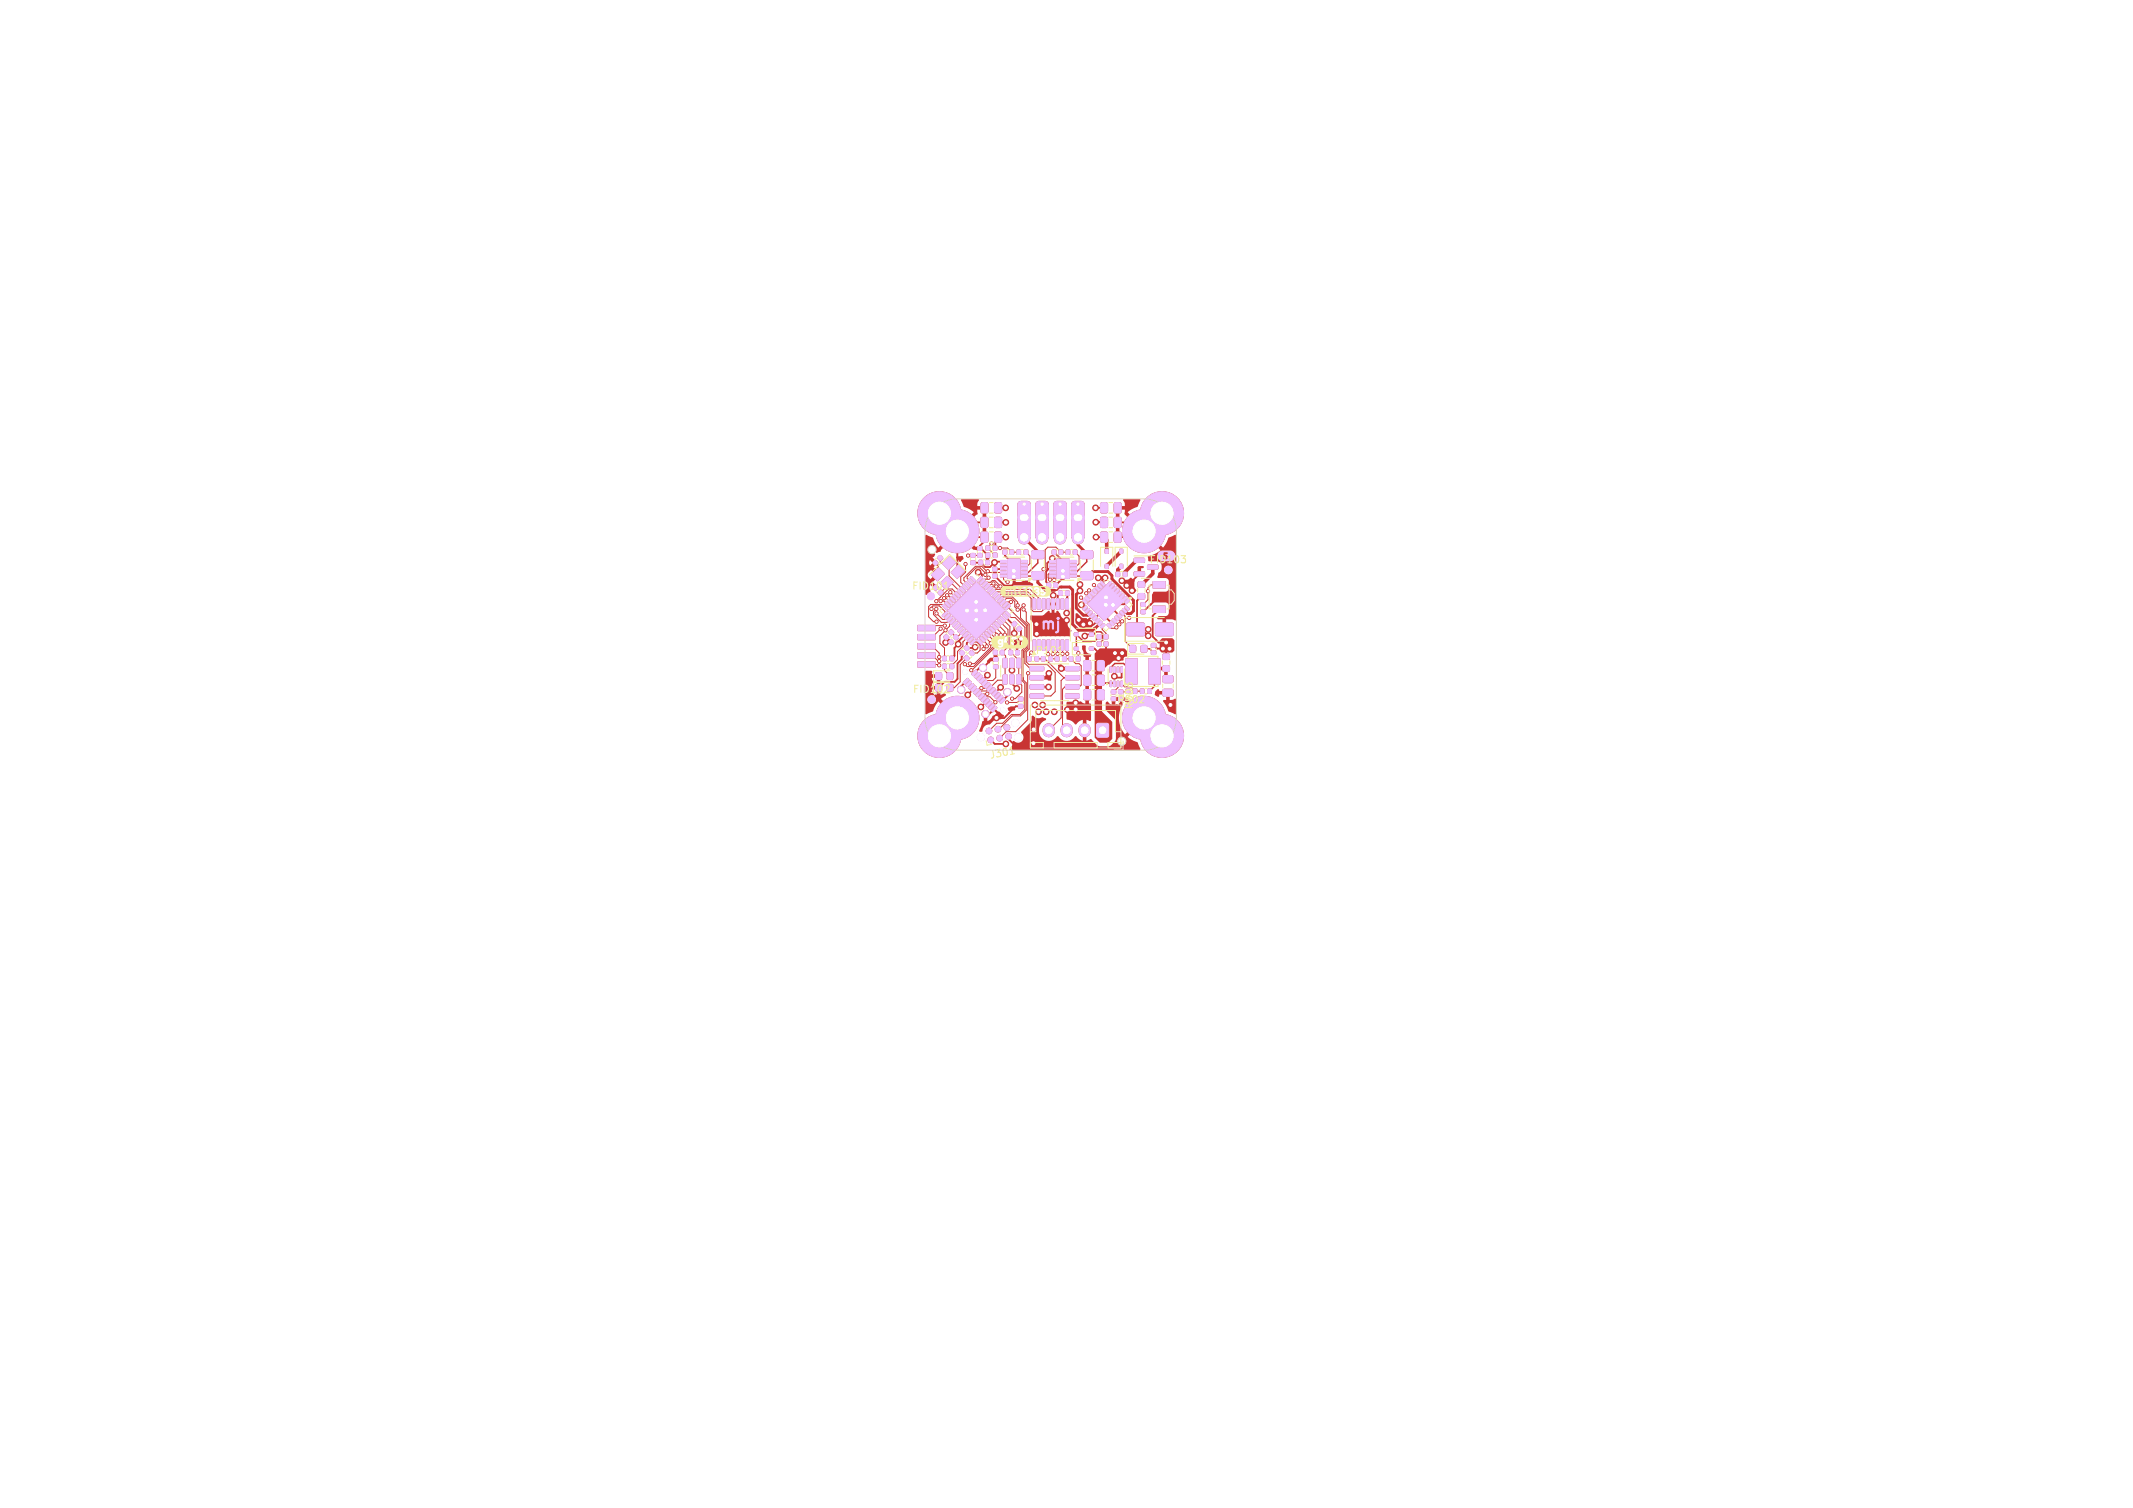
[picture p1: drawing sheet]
<svg xmlns="http://www.w3.org/2000/svg" width="297mm" height="210mm" viewBox="0 0 297 210" stroke-linecap="round" stroke-linejoin="round" font-family="sans-serif">
<defs><g id="words">
<text font-size="2.1" fill="#efc1ff" x="144.8" y="87.8">mj</text>
<g font-size="1.4" fill="#f2eda1">
<text x="126.9" y="82.3">FID101</text>
<text x="160" y="78.7">FID103</text>
<text x="127" y="96.7">FID102</text>
<text x="155.5" y="98.1">R502</text>
<text x="157.9" y="98.9" transform="rotate(-90 157.9 98.9)">R503</text>
<text x="137.8" y="105.9" transform="rotate(-11 137.8 105.9)">J301</text>
</g>
<text font-size="1.4" fill="#fff" x="143.3" y="91.3">JP101</text>
</g></defs>
<g fill="#c83434" stroke="#c83434" stroke-width=".14">
<path d="M136.6 74.1h.7l.3 .1v1.1l-.2 .2h-.6l-.2-.1z"/>
<path d="M138.5 74.1h.7l.3 .1v1.1l-.2 .2h-.6l-.2-.1z"/>
<path d="M157.9 77.8l1.4-.1 .1 .5-.2 .1h-1.2l-.1-.1z"/>
<path d="M157.9 79.7l1.4-.1 .1 .5-.2 .1h-1.2l-.1-.1z"/>
<path d="M159.8 78.7h1.4v.5l-.1 .1h-1.2l-.1-.2z"/>
<path d="M149.5 76.6h.4v.6h-.4z"/>
<path d="M148.5 76.6h.4v.6h-.4z"/>
<path d="M155.9 76.5h.4v.5h-.4z"/>
<path d="M155.9 78.6h.4v.5h-.4z"/>
<path d="M143.4 92.9l1.9-.1v.5l-.1 .1h-1.7l-.1-.1z"/>
<path d="M143.4 94.1h1.9v.5l-.1 .1h-1.7l-.1-.2z"/>
<path d="M143.4 95.4h1.9v.5l-.1 .1-1.7-.1-.1-.1z"/>
<path d="M143.4 96.7l1.9-.1v.5l-.1 .1h-1.7l-.1-.1z"/>
<path d="M148.4 96.7l1.8-.1 .1 .5-.2 .1h-1.7l-.1-.1z"/>
<path d="M148.4 95.4h1.8l.1 .5-.2 .1-1.7-.1-.1-.1z"/>
<path d="M148.4 94.1h1.8l.1 .5-.2 .1h-1.7l-.1-.2z"/>
<path d="M148.4 92.9l1.8-.1 .1 .5-.2 .1h-1.7l-.1-.1z"/>
<path d="M153.9 76.5h.4v.5h-.4z"/>
<path d="M153.9 78.6h.4v.5h-.4z"/>
<path d="M141.8 98.1h.6v.5h-.6z"/>
<path d="M141.8 97.1h.6v.5h-.6z"/>
<path d="M148 91.5h.4v.5h-.4z"/>
<path d="M147 91.5h.4v.5h-.4z"/>
<path d="M160.5 81h1.7v.9h-1.7z"/>
<path d="M160.5 84.4h1.7v.9h-1.7z"/>
<path d="M135 90.8l.3-.2 .4 .4-.4 .3-.3-.3z"/>
<path d="M134.5 91.3h.1l.3 .3-.2 .4-.5-.3z"/>
<path d="M141.2 86.6h.2l.2 .3-.4 .3-.3-.3z"/>
<path d="M141.6 87.5l.3-.3 .4 .3-.4 .4-.3-.2z"/>
<path d="M127.8 87.1h2.4v.7h-2.4z"/>
<path d="M127.8 88.4h2.4v.7h-2.4z"/>
<path d="M127.8 89.6h2.4v.8h-2.4z"/>
<path d="M127.8 90.9h2.4v.7h-2.4z"/>
<path d="M127.8 92.2h2.4v.7h-2.4z"/>
<path d="M156.9 86.8h.2h2.2l.1 .2-.1 1.5-.2 .1-2.2-.1v-.2z"/>
<path d="M160.9 86.8h.2h2.2l.1 .2-.1 1.5-.2 .1-2.2-.1v-.2z"/>
<path d="M152.8 92h.7l.3 .1v1.1l-.2 .2h-.6l-.2-.1z"/>
<path d="M150.9 92h.7l.3 .1v1.1l-.2 .2h-.6l-.2-.1z"/>
<path d="M130.3 93.7h.8v.9h-.8z"/>
<path d="M131.9 93.7h.7v.9h-.7z"/>
<path d="M156.7 91.8h1.6v3.5h-1.6z"/>
<path d="M159.9 91.8h1.6v3.5h-1.6z"/>
<path d="M130.6 77.6l.3-.2 .4 .4-.4 .3-.3-.4z"/>
<path d="M129.9 78.3l.4-.3 .3 .5-.4 .2-.3-.3z"/>
<path d="M138.3 79h.5v.5h-.5z"/>
<path d="M138.3 80h.5v.4h-.5z"/>
<path d="M136.2 77.1h.5v.5h-.5z"/>
<path d="M136.2 76.1h.5v.5h-.5z"/>
<path d="M133 88.4h.1l.4 .3-.3 .4-.4-.3z"/>
<path d="M132.3 89.1h.2l.3 .3-.3 .4-.4-.4z"/>
<path d="M142.6 76.6h.5v.6h-.5z"/>
<path d="M141.6 76.6h.5v.6h-.5z"/>
<path d="M141.6 91.7h.4l.1 .1v1.1v.1l-.5-.1z"/>
<path d="M140.6 91.7h.4l.2 .1v1.1l-.1 .1-.5-.1z"/>
<path d="M139.7 91.7h.4l.1 .1v1.1v.1l-.5-.1z"/>
<path d="M139.7 94h.4h.1v1.1v.2l-.5-.1z"/>
<path d="M140.6 94h.4h.2v1.1l-.1 .2-.5-.1z"/>
<path d="M141.6 94h.4h.1v1.1v.2l-.5-.1z"/>
<path d="M134.5 89.9h.1l.4 .3-.3 .4-.4-.3z"/>
<path d="M133.8 90.6h.2l.3 .3-.3 .4-.4-.4z"/>
<path d="M152.8 89.4h.5v.5h-.5z"/>
<path d="M153.8 89.4h.4v.5h-.4z"/>
<path d="M148.4 82.3h.5v.6h-.5z"/>
<path d="M147.4 82.3h.5v.6h-.5z"/>
<path d="M131.9 95.4h.7v.8h-.7z"/>
<path d="M138.4 92.6h.5v.5h-.5z"/>
<path d="M138.4 91.6h.5v.5h-.5z"/>
<path d="M143.1 91.5h.5v.5h-.5z"/>
<path d="M144.1 91.5h.5v.5h-.5z"/>
<path d="M162 94.1h1.2l.1 .2v.6l-.2 .2h-1l-.2-.3z"/>
<path d="M162 96h1.2l.1 .2v.6l-.2 .2h-1l-.2-.3z"/>
<path d="M159.8 96h.5v.5h-.5z"/>
<path d="M158.8 96h.5v.5h-.5z"/>
<path d="M132.3 92.5h.5v.6h-.5z"/>
<path d="M131.3 92.5h.4v.6h-.4z"/>
<path d="M139.3 90.6h.5v.5h-.5z"/>
<path d="M138.4 90.6h.4v.5h-.4z"/>
<path d="M138.5 72.1l.7-.1 .3 .2v1l-.2 .3h-.6l-.2-.2z"/>
<path d="M136.6 72.1l.7-.1 .3 .2v1l-.2 .3h-.6l-.2-.2z"/>
<path d="M136.6 70.1l.7-.1 .3 .2v1l-.2 .2-.6 .1-.2-.2z"/>
<path d="M138.5 70.1l.7-.1 .3 .2v1l-.2 .2-.6 .1-.2-.2z"/>
<path d="M135.3 93.9l.6-.6 .2 .2-.6 .6z"/>
<path d="M135.6 94.2l.6-.6 .3 .3-.7 .6z"/>
<path d="M136.6 94l.2 .2-.6 .6-.2-.2z"/>
<path d="M136.9 94.3l.3 .3-.6 .6-.3-.2z"/>
<path d="M136.7 95.3l.6-.6 .2 .2-.6 .6z"/>
<path d="M137.7 95.1l.2 .2-.6 .6-.2-.2z"/>
<path d="M138 95.4l.2 .2-.6 .6-.2-.2z"/>
<path d="M137.8 96.4l.6-.6 .2 .2-.6 .6z"/>
<path d="M138.1 96.7l.6-.6 .2 .2-.6 .6z"/>
<path d="M138.5 97.1l.6-.6 .2 .2-.6 .6z"/>
<path d="M138.8 97.4l.6-.6 .2 .2-.6 .6z"/>
<path d="M139.2 97.8l.6-.6 .2 .2-.6 .6z"/>
<path d="M138.6 98.3l.2 .3-.6 .6-.2-.2z"/>
<path d="M137.6 98.6l.7-.6 .2 .2-.6 .6z"/>
<path d="M137.3 98.2l.6-.6 .2 .3-.6 .6z"/>
<path d="M137.5 97.3l.3 .2-.6 .6-.3-.2z"/>
<path d="M136.6 97.5l.6-.6 .2 .2-.6 .6z"/>
<path d="M136.2 97.2l.6-.6 .3 .2-.7 .6z"/>
<path d="M135.9 96.8l.6-.6 .2 .2-.6 .6z"/>
<path d="M136.1 95.9l.2 .2-.6 .6-.2-.2z"/>
<path d="M135.2 96.1l.6-.6 .2 .2-.6 .6z"/>
<path d="M134.8 95.8l.6-.6 .2 .2-.6 .6z"/>
<path d="M134.5 95.4l.6-.6 .2 .2-.6 .6z"/>
<path d="M134.1 95.1l.6-.6 .2 .2-.6 .6z"/>
<path d="M145.8 81.2h.5v.6h-.5z"/>
<path d="M146.7 81.2h.5v.6h-.5z"/>
<path d="M150.5 79.7l1.5-.1 .2 .3v.7l-.3 .1h-1.3l-.2-.2z"/>
<path d="M150.5 76.7h1.5l.2 .2v.7l-.3 .2h-1.3l-.2-.2z"/>
<path d="M140.5 90.6h.5v.5h-.5z"/>
<path d="M141.4 90.6h.5v.5h-.5z"/>
<path d="M132.1 87.9l.4-.2 .3 .4-.4 .3-.3-.3z"/>
<path d="M131.4 88.6l.4-.2 .3 .4-.4 .3-.3-.3z"/>
<path d="M141.9 70l.2-.2h1l.2 .2 .2 .2v4.6h-1.8v-4.5z"/>
<path d="M144.4 70l.2-.2h1l.2 .2 .2 .2v4.6h-1.8v-4.5z"/>
<path d="M146.9 70l.2-.2h1l.2 .2 .2 .2v4.6h-1.8v-4.5z"/>
<path d="M149.4 70l.2-.2h1l.2 .2 .2 .2v4.6h-1.8v-4.5z"/>
<path d="M149.1 80.1h.8v.3h-.8z"/>
<path d="M149.1 79.6h.8v.3h-.8z"/>
<path d="M149.1 79.1h.8v.3h-.8z"/>
<path d="M149.1 78.6h.8v.3h-.8z"/>
<path d="M149.1 78.1h.8v.3h-.8z"/>
<path d="M146.2 78.1h.8v.3h-.8z"/>
<path d="M146.2 78.6h.8v.3h-.8z"/>
<path d="M146.2 79.1h.8v.3h-.8z"/>
<path d="M146.2 79.6h.8v.3h-.8z"/>
<path d="M146.2 80.1h.8v.3h-.8z"/>
<path d="M147.2 77.9h1.7v2.7h-1.7z"/>
<path d="M157.1 83.4l.2 .2-.5 .5-.2-.2z"/>
<path d="M156.3 83.5l.4-.4 .2 .2-.4 .4z"/>
<path d="M156.4 82.7l.2 .2-.5 .5-.2-.2z"/>
<path d="M156 82.4l.2 .2-.5 .4-.2-.2z"/>
<path d="M155.7 82l.2 .2-.5 .5-.2-.2z"/>
<path d="M155.3 81.7l.2 .2-.5 .4-.2-.2z"/>
<path d="M155 81.3l.2 .2-.5 .5-.2-.2z"/>
<path d="M154.6 81l.2 .1-.5 .5-.2-.2z"/>
<path d="M153.4 81l.5 .4-.2 .2-.5-.5z"/>
<path d="M153 81.3l.5 .5-.2 .2-.5-.5z"/>
<path d="M152.7 81.7l.5 .4-.2 .2-.5-.4z"/>
<path d="M152.3 82l.5 .5-.2 .2-.5-.5z"/>
<path d="M152 82.4l.5 .4-.2 .2-.5-.4z"/>
<path d="M151.6 82.7l.5 .5-.2 .2-.5-.5z"/>
<path d="M151.3 83.1l.4 .4-.2 .2-.4-.4z"/>
<path d="M150.9 83.4l.5 .5-.2 .2-.5-.5z"/>
<path d="M151.2 84.4l.2 .2-.5 .4-.2-.2z"/>
<path d="M151.5 84.7l.2 .2-.4 .5-.2-.2z"/>
<path d="M151.9 85.1l.2 .2-.5 .4-.2-.2z"/>
<path d="M151.8 85.9l.5-.5 .2 .2-.5 .5z"/>
<path d="M152.1 86.2l.5-.4 .2 .2-.5 .4z"/>
<path d="M152.5 86.6l.5-.5 .2 .2-.5 .5z"/>
<path d="M153.3 86.5l.2 .2-.5 .4-.2-.2z"/>
<path d="M153.7 86.8l.2 .2-.5 .5-.2-.2z"/>
<path d="M154.3 86.8l.5 .5-.2 .2-.5-.5z"/>
<path d="M154.7 86.5l.5 .4-.2 .2-.5-.4z"/>
<path d="M155 86.1l.5 .5-.2 .2-.5-.5z"/>
<path d="M155.4 85.8l.5 .4-.2 .2-.5-.4z"/>
<path d="M155.7 85.4l.5 .5-.2 .2-.5-.5z"/>
<path d="M156.1 85.1l.5 .4-.2 .2-.5-.4z"/>
<path d="M156.5 84.7l.4 .5-.2 .2-.4-.5z"/>
<path d="M156.8 84.4l.5 .4-.2 .2-.5-.4z"/>
<path d="M151.4 84.1l2.7-2.7 2.4 2.3-2.8 2.7z"/>
<path d="M152.8 88.4h.5v.5h-.5z"/>
<path d="M153.8 88.4h.4v.5h-.4z"/>
<path d="M154.6 94.9h.2v.7h-.2z"/>
<path d="M155.1 94.9h.2v.7h-.2z"/>
<path d="M155.6 94.9h.2v.7h-.2z"/>
<path d="M156.1 94.9h.2v.7h-.2z"/>
<path d="M156.1 92.9h.2v.7h-.2z"/>
<path d="M155.6 92.9h.2v.7h-.2z"/>
<path d="M155.1 92.9h.2v.7h-.2z"/>
<path d="M154.6 92.9h.2v.7h-.2z"/>
<path d="M135.2 80.3l.6 .5-.1 .2-.6-.5z"/>
<path d="M134.8 80.7l.7 .5-.1 .2-.6-.6z"/>
<path d="M134.5 81l.6 .5-.1 .2-.6-.5z"/>
<path d="M134 81.5l.2-.1 .6 .6-.2 .1z"/>
<path d="M133.8 81.7l.6 .6-.1 .1-.6-.5z"/>
<path d="M133.4 82.1l.6 .5v.2l-.7-.5z"/>
<path d="M133.1 82.4l.6 .6-.1 .1-.6-.5z"/>
<path d="M132.6 82.9l.2-.1 .5 .6-.1 .1z"/>
<path d="M132.4 83.1l.6 .6-.1 .1-.6-.5z"/>
<path d="M132 83.5l.6 .5-.1 .2-.6-.5z"/>
<path d="M131.7 83.8l.6 .6-.1 .2-.6-.6z"/>
<path d="M131.3 84.2l.6 .5-.1 .2-.6-.5z"/>
<path d="M131.8 85.2l.1 .1-.6 .6-.1-.2z"/>
<path d="M131.6 86.1l.5-.6 .2 .1-.6 .6z"/>
<path d="M131.9 86.4l.6-.5 .1 .1-.5 .6z"/>
<path d="M132.8 86.2l.2 .2-.6 .6-.1-.2z"/>
<path d="M133.2 86.6l.2 .1-.7 .6-.1-.2z"/>
<path d="M133 87.5l.5-.6 .2 .1-.6 .7z"/>
<path d="M133.9 87.3l.2 .2-.6 .5-.2-.2z"/>
<path d="M134.2 87.6l.2 .2-.6 .6-.1-.2z"/>
<path d="M134.6 88l.2 .2-.6 .5-.2-.1z"/>
<path d="M134.9 88.4l.2 .1-.6 .6-.1-.2z"/>
<path d="M135.3 88.7l.2 .2-.6 .5-.2-.1z"/>
<path d="M135.1 89.6l.6-.6 .1 .2-.5 .6z"/>
<path d="M136.2 89.1l.6 .5-.1 .2-.6-.6z"/>
<path d="M136.5 88.7l.6 .5v.2l-.7-.5z"/>
<path d="M136.9 88.4l.6 .5-.1 .2-.6-.6z"/>
<path d="M137.1 88.1l.2-.1 .6 .6-.2 .1z"/>
<path d="M137.6 87.6l.6 .6-.1 .2-.6-.6z"/>
<path d="M137.9 87.4l.1-.1 .6 .6-.2 .1z"/>
<path d="M138.2 87l.2-.1 .5 .7h-.2z"/>
<path d="M138.6 86.7l.1-.1 .6 .6-.2 .1z"/>
<path d="M139 86.2l.6 .6-.1 .1-.6-.5z"/>
<path d="M139.4 85.9l.6 .5-.1 .2-.6-.5z"/>
<path d="M139.6 85.6l.2-.1 .5 .6-.2 .1z"/>
<path d="M140.1 85.2l.6 .5-.1 .2-.6-.6z"/>
<path d="M140 84.7l.5-.5 .2 .1-.6 .6z"/>
<path d="M139.6 84.4l.6-.6 .1 .2-.5 .6z"/>
<path d="M139.8 83.5l.2 .1-.6 .6-.1-.2z"/>
<path d="M139.4 83.1l.2 .2-.6 .6-.1-.2z"/>
<path d="M138.6 83.3l.5-.5 .2 .1-.6 .6z"/>
<path d="M138.2 83l.6-.6 .1 .1-.5 .7z"/>
<path d="M138.4 82.1l.2 .1-.6 .6-.2-.2z"/>
<path d="M138 81.7l.2 .2-.6 .5-.1-.1z"/>
<path d="M137.1 81.9l.6-.5 .2 .1-.6 .6z"/>
<path d="M137.3 81l.2 .2-.6 .5-.1-.1z"/>
<path d="M137 80.7l.2 .1-.7 .6-.1-.2z"/>
<path d="M136.6 80.3l.2 .2-.6 .5-.1-.1z"/>
<path d="M132 85l4-3.9 3.9 3.9-3.9 4z"/>
<path d="M138.3 76h.5v.6h-.5z"/>
<path d="M137.3 76h.5v.6h-.5z"/>
<path d="M155.8 96.1h.5v.5h-.5z"/>
<path d="M147.5 76.6h.5v.6h-.5z"/>
<path d="M146.5 76.6h.5v.6h-.5z"/>
<path d="M153.3 70.1l.7-.1 .2 .2v1l-.1 .2-.6 .1-.3-.2z"/>
<path d="M155.2 70.1l.7-.1 .2 .2v1l-.1 .2-.6 .1-.3-.2z"/>
<path d="M142.2 80.1h.9v.3h-.9z"/>
<path d="M142.2 79.6h.9v.3h-.9z"/>
<path d="M142.2 79.1h.9v.3h-.9z"/>
<path d="M142.2 78.6h.9v.3h-.9z"/>
<path d="M142.2 78.1h.9v.3h-.9z"/>
<path d="M139.3 78.1h.9v.3h-.9z"/>
<path d="M139.3 78.6h.9v.3h-.9z"/>
<path d="M139.3 79.1h.9v.3h-.9z"/>
<path d="M139.3 79.6h.9v.3h-.9z"/>
<path d="M139.3 80.1h.9v.3h-.9z"/>
<path d="M140.3 77.9h1.8v2.7h-1.8z"/>
<path d="M155.2 74.1h.7l.2 .1v1.1l-.1 .2h-.6l-.3-.1z"/>
<path d="M153.3 74.1h.7l.2 .1v1.1l-.1 .2h-.6l-.3-.1z"/>
<path d="M162 91.1h.8v.7h-.8z"/>
<path d="M162 92.8h.8v.6h-.8z"/>
<path d="M155.4 79.7h.5v.6h-.5z"/>
<path d="M156.4 79.7h.5v.6h-.5z"/>
<path d="M136.3 78.1h.5v.5h-.5z"/>
<path d="M137.3 78.1h.4v.5h-.4z"/>
<path d="M132.2 77.5l.9 .9-1 .9-.9-.8z"/>
<path d="M129.7 80l1-.9 .8 .8-1 1z"/>
<path d="M131.9 80.3l.8 .8-1 1-.8-.9z"/>
<path d="M133.4 78.7l.9 .9-1 .9-.9-.8z"/>
<path d="M158.9 84h.6v.4h-.6z"/>
<path d="M158.9 85h.6v.4h-.6z"/>
<path d="M149.6 90.1h.5v.4h-.5z"/>
<path d="M151.7 90.1h.5v.4h-.5z"/>
<path d="M138.3 77h.5v.6h-.5z"/>
<path d="M137.3 77h.5v.6h-.5z"/>
<path d="M152.7 100.8l.2-.1 1.4 .1 .1 .2-.1 1.6-.2 .1-1.4-.1v-.2z"/>
<path d="M143.9 89.1l.3 .1v1.4l-.4-.1z"/>
<path d="M144.5 89.1l.4 .1-.1 1.4-.3-.1z"/>
<path d="M145.2 89.1l.3 .1v1.4l-.4-.1z"/>
<path d="M145.8 89.1l.4 .1-.1 1.4-.3-.1z"/>
<path d="M146.5 89.1l.3 .1v1.4l-.4-.1z"/>
<path d="M147.1 89.1l.4 .1-.1 1.4-.3-.1z"/>
<path d="M147.8 89.1l.3 .1v1.4l-.4-.1z"/>
<path d="M148.4 89.1l.4 .1-.1 1.4-.3-.1z"/>
<path d="M148.4 83.4h.4l-.1 1.4h-.3z"/>
<path d="M147.8 83.4h.3v1.4h-.4z"/>
<path d="M147.1 83.4h.4l-.1 1.4h-.3z"/>
<path d="M146.5 83.4h.3v1.4h-.4z"/>
<path d="M145.8 83.4h.4l-.1 1.4h-.3z"/>
<path d="M145.2 83.4h.3v1.4h-.4z"/>
<path d="M144.5 83.4h.4l-.1 1.4h-.3z"/>
<path d="M143.9 83.4h.3v1.4h-.4z"/>
<path d="M132.3 91.4h.5v.6h-.5z"/>
<path d="M131.3 91.4h.4v.6h-.4z"/>
<path d="M160.3 90.7h.6v.4h-.6z"/>
<path d="M160.3 89.6h.6v.5h-.6z"/>
<path d="M143.7 79.7l1.5-.1 .2 .3v.7l-.3 .1h-1.3l-.2-.2z"/>
<path d="M143.7 76.7h1.5l.2 .2v.7l-.3 .2h-1.3l-.2-.2z"/>
<path d="M152.8 94.1l.7-.1 .3 .2v1l-.2 .2-.6 .1-.2-.2z"/>
<path d="M150.9 94.1l.7-.1 .3 .2v1l-.2 .2-.6 .1-.2-.2z"/>
<path d="M154.8 96.1h.5v.5h-.5z"/>
<path d="M154.8 97.1h.5v.5h-.5z"/>
<path d="M151.7 88.2h.5v.3h-.5z"/>
<path d="M149.6 88.2h.5v.3h-.5z"/>
<path d="M152.8 96.1l.7-.1 .3 .2v1l-.2 .3h-.6l-.2-.2z"/>
<path d="M150.9 96.1l.7-.1 .3 .2v1l-.2 .3h-.6l-.2-.2z"/>
<path d="M145 91.5h.5v.5h-.5z"/>
<path d="M146.1 91.5h.4v.5h-.4z"/>
<path d="M135.2 78.1h.6v.5h-.6z"/>
<path d="M135.2 77.1h.6v.5h-.6z"/>
<path d="M140.6 76.6h.5v.6h-.5z"/>
<path d="M139.7 76.6h.5v.6h-.5z"/>
<path d="M157.3 89.9h.8v.9h-.8z"/>
<path d="M158.9 89.9h.8v.9h-.8z"/>
<path d="M148.9 91.5h.4v.5h-.4z"/>
<path d="M149.9 91.5h.5v.5h-.5z"/>
<path d="M158.5 82.7h.8v.7h-.8z"/>
<path d="M158.5 81.1h.8v.6h-.8z"/>
<path d="M130.9 82.2h.2l.2 .3-.4 .4-.3-.4z"/>
<path d="M155.2 72.1l.7-.1 .2 .2v1l-.1 .3h-.6l-.3-.2z"/>
<path d="M153.3 72.1l.7-.1 .2 .2v1l-.1 .3h-.6l-.3-.2z"/>
<circle cx="137.9" cy="103" r=".39"/>
<circle cx="137.7" cy="101.8" r=".39"/>
<circle cx="139.2" cy="102.8" r=".39"/>
<circle cx="139" cy="101.6" r=".39"/>
<circle cx="140.4" cy="102.6" r=".39"/>
<circle cx="140.2" cy="101.3" r=".39"/>
<circle cx="129.7" cy="97.4" r=".25"/>
<circle cx="136.9" cy="93" r=".5"/>
<circle cx="133.8" cy="96" r=".5"/>
<circle cx="140.3" cy="96.4" r=".5"/>
<circle cx="137.2" cy="99.4" r=".5"/>
<circle cx="142.6" cy="70.2" r=".25"/>
<circle cx="142.6" cy="72.1" r=".87"/>
<circle cx="145.1" cy="70.2" r=".25"/>
<circle cx="145.1" cy="72.1" r=".87"/>
<circle cx="147.6" cy="70.2" r=".25"/>
<circle cx="147.6" cy="72.1" r=".87"/>
<circle cx="150.1" cy="70.2" r=".25"/>
<circle cx="150.1" cy="72.1" r=".87"/>
<circle cx="130.8" cy="71.5" r="3"/>
<circle cx="130.8" cy="102.5" r="3"/>
<circle cx="133.3" cy="74" r="3"/>
<circle cx="133.3" cy="100" r="3"/>
<circle cx="159.3" cy="74" r="3"/>
<circle cx="159.3" cy="100" r="3"/>
<circle cx="161.8" cy="71.5" r="3"/>
<circle cx="161.8" cy="102.5" r="3"/>
<circle cx="129.6" cy="83" r=".25"/>
<circle cx="162.7" cy="79.4" r=".25"/>
<circle cx="154" cy="84.2" r=".4"/>
<circle cx="131.7" cy="89.5" r=".4"/>
<circle cx="143.9" cy="101.6" r=".4"/>
<circle cx="134.6" cy="85" r=".4"/>
<circle cx="135.9" cy="86.3" r=".4"/>
<circle cx="155.2" cy="94.2" r=".4"/>
<circle cx="137.2" cy="85" r=".4"/>
<circle cx="163" cy="98.2" r=".4"/>
<circle cx="135.9" cy="85" r=".4"/>
<circle cx="156.9" cy="81.5" r=".4"/>
<circle cx="148" cy="80.3" r=".4"/>
<circle cx="146.6" cy="82.9" r=".4"/>
<circle cx="157.6" cy="82.3" r=".4"/>
<circle cx="135.9" cy="83.8" r=".4"/>
<circle cx="149.8" cy="98.8" r=".4"/>
<circle cx="144.3" cy="88.3" r=".4"/>
<circle cx="149.8" cy="97.9" r=".4"/>
<circle cx="155" cy="84.3" r=".4"/>
<circle cx="148" cy="79.5" r=".4"/>
<circle cx="142.2" cy="89" r=".4"/>
<circle cx="147.8" cy="93.1" r=".4"/>
<circle cx="156.2" cy="80.9" r=".4"/>
<circle cx="138.7" cy="100" r=".4"/>
<circle cx="141.2" cy="79.5" r=".4"/>
<circle cx="146" cy="93.8" r=".4"/>
<circle cx="144.3" cy="86.9" r=".4"/>
<circle cx="141.2" cy="80.3" r=".4"/>
<circle cx="140.9" cy="93.4" r=".4"/>
<circle cx="143.9" cy="103.5" r=".4"/>
<circle cx="154" cy="83.2" r=".4"/>
<circle cx="148.5" cy="86.4" r=".4"/>
<circle cx="148.6" cy="98.8" r=".4"/>
<circle cx="159.9" cy="87.7" r=".4"/>
<circle cx="150.2" cy="86.3" r=".4"/>
<circle cx="140" cy="70.7" r=".4"/>
<circle cx="150.9" cy="87" r=".4"/>
<circle cx="152.6" cy="74.8" r=".4"/>
<circle cx="152.6" cy="72.7" r=".4"/>
<circle cx="156.3" cy="91" r=".4"/>
<circle cx="159.9" cy="88.5" r=".4"/>
<circle cx="155.3" cy="91" r=".4"/>
<circle cx="151.7" cy="86.8" r=".4"/>
<circle cx="140" cy="74.8" r=".4"/>
<circle cx="140" cy="72.8" r=".4"/>
<circle cx="155.7" cy="91.7" r=".4"/>
<circle cx="152.6" cy="70.7" r=".4"/>
<circle cx="140.9" cy="97.3" r=".23"/>
<circle cx="136.6" cy="95.8" r=".23"/>
<circle cx="137.5" cy="96.6" r=".22"/>
<circle cx="146.8" cy="99.1" r=".4"/>
<circle cx="141.2" cy="88.2" r=".4"/>
<circle cx="140" cy="103.6" r=".4"/>
<circle cx="144.6" cy="99.1" r=".4"/>
<circle cx="145.7" cy="99.1" r=".4"/>
<circle cx="162.4" cy="89.5" r=".4"/>
<circle cx="161.9" cy="90.3" r=".4"/>
<circle cx="133.4" cy="89.7" r=".4"/>
<circle cx="148.5" cy="85.4" r=".4"/>
<circle cx="162.8" cy="90.4" r=".4"/>
<circle cx="144.1" cy="98.2" r=".4"/>
<circle cx="146.5" cy="77.8" r=".4"/>
<circle cx="145.2" cy="98.2" r=".4"/>
<circle cx="138.5" cy="78.3" r=".4"/>
<circle cx="146" cy="95.7" r=".4"/>
<circle cx="135.8" cy="90.1" r=".4"/>
<circle cx="136.2" cy="79.7" r=".4"/>
<circle cx="130.4" cy="83.7" r=".22"/>
<circle cx="134.8" cy="77.4" r=".22"/>
<circle cx="143.1" cy="93.8" r=".22"/>
<circle cx="150.4" cy="82.3" r=".4"/>
<circle cx="150.4" cy="81.4" r=".4"/>
<circle cx="139.2" cy="76.3" r=".22"/>
<circle cx="131" cy="83.7" r=".22"/>
<circle cx="145.3" cy="79.3" r=".22"/>
<circle cx="137.4" cy="90" r=".23"/>
<circle cx="136.6" cy="98.4" r=".4"/>
<circle cx="134.8" cy="96.8" r=".4"/>
<circle cx="139.3" cy="95.7" r=".4"/>
<circle cx="141.6" cy="95.9" r=".4"/>
<circle cx="137.5" cy="94" r=".4"/>
<circle cx="134.3" cy="92.5" r=".23"/>
<circle cx="130.8" cy="92.1" r=".23"/>
<circle cx="151" cy="88.6" r=".4"/>
<circle cx="150.6" cy="84.2" r=".4"/>
<circle cx="152.3" cy="81.5" r=".23"/>
<circle cx="157.2" cy="86.1" r=".22"/>
<circle cx="138.6" cy="97.8" r=".22"/>
<circle cx="140.2" cy="97.8" r=".23"/>
<circle cx="155.5" cy="87.4" r=".23"/>
<circle cx="150.5" cy="83.2" r=".22"/>
<circle cx="136.9" cy="90.4" r=".23"/>
<circle cx="147.9" cy="91.1" r=".22"/>
<circle cx="129.7" cy="84.8" r=".23"/>
<circle cx="130.4" cy="85.4" r=".23"/>
<circle cx="130.4" cy="84.8" r=".22"/>
<circle cx="148.6" cy="91" r=".22"/>
<circle cx="131.6" cy="87.8" r=".23"/>
<circle cx="130.4" cy="86.6" r=".22"/>
<circle cx="135" cy="92.4" r=".23"/>
<circle cx="130.8" cy="91.5" r=".23"/>
<circle cx="137.9" cy="89.6" r=".23"/>
<circle cx="140.8" cy="83.8" r=".22"/>
<circle cx="135.2" cy="93.3" r=".22"/>
<circle cx="130.8" cy="92.6" r=".22"/>
<circle cx="142.5" cy="84.3" r=".23"/>
<circle cx="139.3" cy="81.7" r=".22"/>
<circle cx="137.6" cy="80.4" r=".23"/>
<circle cx="142.5" cy="84.9" r=".22"/>
<circle cx="151.3" cy="82.6" r=".22"/>
<circle cx="131.9" cy="82.9" r=".23"/>
<circle cx="138.7" cy="81.7" r=".22"/>
<circle cx="131.6" cy="87.1" r=".22"/>
<circle cx="139.9" cy="88.4" r=".22"/>
<circle cx="155.9" cy="87" r=".22"/>
<circle cx="156.2" cy="86.5" r=".22"/>
<circle cx="139.3" cy="88.4" r=".23"/>
<circle cx="132.3" cy="82.5" r=".22"/>
<circle cx="151.7" cy="82.2" r=".23"/>
<circle cx="131" cy="87.5" r=".22"/>
<circle cx="138.3" cy="81.3" r=".22"/>
<circle cx="153.9" cy="80.5" r=".4"/>
<circle cx="152.9" cy="80.5" r=".4"/>
<circle cx="150.2" cy="91" r=".23"/>
<circle cx="141.7" cy="84.9" r=".23"/>
<circle cx="138.8" cy="88.4" r=".23"/>
<circle cx="141.7" cy="84.3" r=".23"/>
<circle cx="131.5" cy="83.3" r=".22"/>
<circle cx="138.1" cy="75.7" r=".23"/>
<circle cx="134.4" cy="78.5" r=".22"/>
<circle cx="159.9" cy="82.3" r=".22"/>
<circle cx="137.5" cy="79.6" r=".22"/>
<circle cx="146.2" cy="80.7" r=".23"/>
<circle cx="140.3" cy="81.1" r=".22"/>
<circle cx="146.8" cy="80.8" r=".22"/>
<circle cx="137.2" cy="80" r=".22"/>
</g>
<path d="M142.6 74.7v.3M145.1 74.7v.3M147.6 74.7v.3M150.1 74.7v.3M146 101.6v.2M148.5 101.6v.2M151 101.6v.2" fill="none" stroke="#c83434" stroke-width="1.7"/>
<g fill="none" stroke="#c83434" stroke-width=".25">
<path d="M130.2 78.4l.4 .3v1.3M133.3 74l.1 5.6M133.3 74l1.2 1.2M134.1 74.8h3v.6l-.7 .6v.2M136.2 79.7h.2l.3 .3v.4l-.3 .3M136.6 76.4l.9 .9v1M137.1 72.8h-2.6l-1.2 1.2M138.5 78.3v1l1.2-.1M139 72.8h1.1M139 70.7h1M139.7 78.2h-1.1l-.8 .8h-.6l-.7-.7-.9 .1M139.9 76.9v.5l1.3 1.2v2.7l-.3 .3h-1l-1.4-1.4"/>
<path d="M140.1 74.8h-1.2l-.3 .3v1.2M142.6 78.2h-.4l-1 1-.5-.5h-1M146.5 79.2h-.5l-.3 .4v1.4l.3 .4v.1M146.5 77.8v.4h-.5l-.2 .2v1M146.6 78.7h.9l.5 .5M146.8 76.9l1.2 1.2v1.4M149.5 78.2h-.5l-1 1M152.5 70.7h1.2M152.6 72.7l1.1 .1M152.6 74.8h1.1l.4 .4M155.6 72.8h2.5l1.2 1.2-.8 .8h-2.9M158.6 79.9l-.9 1h-1.5"/>
<path d="M131.8 88.7l.6 .7M132.1 89.1l-.4 .4M133.9 90.9v.9l-.6 .6v2.2l-.4 .4h-1.4l-.8 .8M134.4 88.4l-1 .9v.4l-.5 .5v1.1l-.4 .4M134.5 94.9l-.7 .7v.4M134.7 96.8h.1M135.1 89.1l-.5 .5v.6h1.1l.1-.1M135.6 95.9l-.9 .9M137.4 97.7l-.8 .8M137.5 94l-.7 .8M138.4 98.8l-.7 .6h-.5M138.6 90.9l.2 .1v.8"/>
<path d="M138.6 91.8h-.6l-1.1 1.2h-.5l-.7 .7M139.3 95.7l-.8 .8M139.3 95.7h.1M140 85.9l1 1h.2v1.3M140.3 96.4v.5l-.7 .7M140.9 92.3v1M140.9 94.6v.6l.7 .7M140.9 93.3v.1M141.9 87.6l.2 .2v1.1M142.1 98.4h-.7l-1.6 1.6h-1.1M142.1 88.9l.1 .1M144.4 95.7h1.6"/>
<path d="M146 95.7h.1M146 93.8l-.6 .6h-1M146.6 82.9v1.2M147.7 82.6l-.4 .4v1.1M147.8 93.1h1.5M148 80.3v.2l-1 1M148.6 82.6l-.1 2.8M151.3 93.1h.3M151.4 92.7v4.1M151.4 83.4l.8 .8h3.6l.8-.8M152 90.3h.4l.4 .5M152.5 82.3l1.5 1.6 1.5-1.6"/>
<path d="M153.3 94.4v.3l.4 .4h1.5M153.3 83.2h.1M154 84.6l-1.5 1.5M154 82.7v.1M154 89.7v.7M154.5 81.3l-.5 .5v4.2l.8 .8M154.8 81.6l-.8 .9M155.2 82l-1.2 1.2M155.2 93.3v.9l.1 .2 .9-.1v-1M155.9 82.7l-1.5 1.5 1.5 1.6M156.2 83.1l-1.1 1.1M156.9 83.8l-.4 .4h-1.1"/>
<path d="M158.9 83.1l-.6 .6v3.8l-.2 .2h1.8M159 87.7l.9 .8M160.2 84.2h.1M160.6 89.9l.5 .4h.8M160.7 83.7l-1.5 1.5M161.4 84.9l-.9 .9v2.9l.8 .8h1.1v2M162.6 90.4h.2M137.9 103l.6 .6h1.6M140.4 102.6v.3l.8 .9 1.6-.1"/>
</g>
<path d="M154.1 75.2v1.6M156.1 76.8l-2 2M156.1 78.9l-.5 .5v.6M158.6 78h-.3l-1.6 1.6v.4M160.5 79v.9l-1.6 1.5M160.7 93.5l.4-.4h1.3v1.2l.2 .3" fill="none" stroke="#c83434" stroke-width=".5"/>
<g fill="none" stroke="#c83434" stroke-width=".14">
<path d="M130.9 77.7v.5l.2 .2h1.1v1.8l1.8 1.9M134.4 78.6v1.1l-.6 .6v.8l.6 .6M136.6 77.3l-1.8 .1M136.6 77.3v.1M138.1 75.7l-.6 .6 1 1M138.5 77.3h.1M139.2 76.3h1.1l.6 .6h.9M139.7 79.7h-2l-.2-.1h-.1l-.7-.7h-.9l-1.6 1.6v.3l.6 .6M142.9 76.9l.5 .5v1.1l-.2 .2h-.6M146.5 79.7h-.3l-.3 .3v.5l.3 .2M148.7 76.9h-1l-.7-.7h-1.1l-.4 .4v2.4l-.2 .3M149.7 76.9l.5 .5v1.1l-.1 .2h-.6"/>
<path d="M154.1 78.8v.1M129 91.3h.8l.8 .8h.2M129 90h.8l1 1v.5M129 92.5h1.7l.1 .1M129.7 84.8v-.2l.2-.2h.9l.8 .8v.3M130.4 84.8l-.4 .4v.4l1.1 1.1h.7l.5-.5M130.4 85.4h.1M130.4 85.4l.9 .9h.2l.4-.4M130.9 83.2h.1M131 83.7h.4l.5 .5M131 87.6l-1.2 1.1h-.8M131.4 83.3h.3l.6 .5"/>
<path d="M131.5 92.8v.6l.8 .8M131.6 87.1h-2.3l-.3 .4M131.6 84.6l-.4-.4h-1.6l-.3 .3v1.4l.7 .7h.4M131.9 82.9h.1l.6 .6M132.3 82.5l.7 .6M132.3 82.5h.1M132.6 86.6l-.4 .4v.2l-1.3 1.4v1l.6 .6v1.5M133.3 82.8l-.7-.8h-.5l-1.7 1.7M133.7 82.4l-1.3-1.2h-.6v.5l-.8 .8M134 88l-.7 .7h-.2l-.7-.6M134.6 91.7l-.9 .9v2.4l-.8 .8h-.6M134.8 88.7l-.7 .7v.6l-.8 .7v1.2l-.8 .8v.1"/>
<path d="M135.5 89.4h.5l.5 .5v.7l-.4 .3h-.8M136.4 89.4l.6 .5v.5M136.8 89.1l.6 .6v.3M137 97.3l.3-.3h.5l.8 .8M137.1 88.7l.8 .8v.7l-2.2 2.2h-.6M137.1 81.4l.3-.3h.5l.3-.2h.3l.8 .8M137.2 80.1v-.3l-.7-.7h-.6l-1.2 1.2v.3l.4 .4M137.4 96.7h-.4l-.3 .3M137.5 95.5l-.4 .4h-.5M137.5 96.6l-.1 .1M137.5 88.4l.9 .9v.7l-2.8 2.8h-.9l-.4-.3M137.5 81.7h.1"/>
<path d="M137.6 80.5l-.2 .2h-.2l-.4 .3M137.9 88v.1l.7 .8v1.2l-3.3 3.2h-.1M138.2 87.6l.6 .6v.2M138.2 82.4l.4-.3h4.8l1.3 1.2v.9M138.3 81.3l-.1 .1h-.4l-.3 .3M138.6 87.3l.7 .8v.3M138.6 82.8l.3-.4h4.2l.9 .9v.9M138.6 92.9v1.5l-.4 .4h-.7l-.4 .3M138.7 81.7h-.5l-.3 .4M138.9 86.9l1 1.1v.4M138.9 83.1l.4-.3h3.7l.6 .5v1.6l.3 .3h1.1l.3-.3v-.7M139.3 86.6l1 1.1v2.4l-.7 .8 .4 .4-.1 3.3-.2 .1h-.8l-1.5 1.5h-.7l-.4 .4"/>
<path d="M139.3 83.5l.3-.4h1.4l.7 .7v.5M139.6 86.2l1 1v3.6l1.2 1.2v3l.5 .4v1l-.9 .9h-.5M139.6 83.8l.5-.5h.8l.4 .5v.7l.4 .4M139.7 80.2v.5l.4 .4h.2M140.3 85.5l.5 .5h.5l1.4 1.4v2.7l-.4 .5v4.2l.4 .4v3.6l-.7 .7h-1.2l-1.2 1.2h-.8l-1.1 1.1M140.3 84.6l2.6 2.5v3.1l-.4 .4v4.1l.4 .4v3.8l-.8 .8h-1.2l-1.8 1.9h-.1M140.8 83.8h-.5l-.3 .4M142.1 97.3l-.5 .5h-1.4M142.5 84.3l-.4 .4v1.3l1 1.1v3.2l-.4 .4v1.7l.7 .7h1M142.5 84.9l.4 .4v1.2l.4 .4v3.5M142.9 90.8v1.4l.4 .4h2.5l1.1 1.1v2.6l-.6 .6h-1.9M143.2 93.8l-.1 6.4-1.7 1.7h-1.3l-.9 .9"/>
<path d="M145.5 91.8l2.6 2.6M146 89.8v.3M146.5 80.2l.3 .3v.3M146.6 89.8v.3M147.3 89.8v.3M147.9 89.8v1.3M148.1 94.4h1.2M148.1 94.4l-.3 .4v5.2l-1.8 1.7M148.2 91.8h.9l.7 .6h.4l.3 .3v2.7l-.2 .3h-2l-.4 .3v5.1l.6 .6M148.6 89.8v1.3M150.1 91v.8M150.1 91h.1"/>
<path d="M150.5 83.2l.6 .6M151.1 83.8h.1M151.2 82.6l.6 .5M151.7 82.2h.1M151.7 82.2l.4 .5M152.1 82.7h.1M152.3 81.5l.5 .5M152.3 81.5h.1M153.5 87.2v.5l.5 .5v.5M154.5 87.2l.3 .3h.5l.2-.1M155.2 86.5l.5 .5h.2M155.5 86.1l.4 .4h.3"/>
<path d="M155.7 95.2v.5l-.6 .7M156 96.3h1M156.2 95.2l.4 .5M156.2 85.4l.4 .4v3.5l1.1 1.1M156.6 86.1h.6v.1M158.1 96.3h.9M161.4 81.5h-1.1l-.5 .4v1.6l-.6 .7"/>
</g>
<path d="M142.6 74.8l1.9 2v.4M150.1 74.8v1.1l1.2 1.2v.1M144.5 80.2v.9l1.1 1.1h1.3M147.6 81.8h1.3l.5 .4v4.7l.8 .9h1.9l1.1-1M150.4 81.4v.9l-.5 .5v1.9l1 1h.6l.3-.3M150.6 84.2h.1M150.6 84.2l.5 .5M151.3 80.2h.3l.5-.6h2.2l.5 .6v.4l3 3v1.5l-.4 .4h-.4l-.4-.5M152.9 80.5h1l-.3 .3v.5M152.9 80.5h.1" fill="none" stroke="#c83434" stroke-width=".4"/>
<path d="M144.5 77.2v1.2l-1.3 1.3h-.6M151.3 77.2v1l-1.5 1.5h-.4M142.6 80.2h1.8M147.6 81.8l-.5 .4h-.2M151 88.6l.3-.2h1l.3-.4h.7l.2 .2v1l-.5 .5M151.3 80.2h-1.9M153 88.7l-.6 .6h-1.6l-.9-.9v1.9M154.7 93.4v-.5l.5-.5h1.2l1.1 1.1M159.3 90.4h.8l.5 .5M160.7 93.5v2.1l-.6 .7" fill="none" stroke="#c83434" stroke-width=".2"/>
<g fill="#c83434">
<path d="M149.8 85.4h.2l.7 .7h.6l.1 .1 .7-.5 .1 .2-.5 .6a.47 .47 0 0 1 .4 .4l.6-.5 .2 .1-.9 .9h-1.7l-.5-.7z"/>
<path d="M161.5 89.2l.3-.3h1.5l.2 .3v1.4l-.3 .3h-1.5l-.2-.3z"/>
<path d="M152.5 91l.7-.7h3.3l.4 .4v.7a.39 .39 0 0 0-.5 .5l-1.3 .1-.6 .5-.2 .1-.9 .8v5.7l1.5 1.5v2.2l-.6 .6h-1.1l-.8-.7z"/>
<path d="M143.7 99.7h.2a1.1 1.1 0 0 0 1.3 .2l.4 .2v.2a1.43 1.43 0 0 0-.9 1.2 1.38 1.38 0 0 0 .8 1.6 1.38 1.38 0 0 0 1.7-.5l.1-.1a1.44 1.44 0 0 0 2.4 0h.2l.4 .5 .5 .2v-1.1l.2 .1 .3-.1v1.1l.6-.3 .9 .9 .4 .1h1.2l.3-.2 .6-.5h.3a.58 .58 0 0 0 .8 .6 .58 .58 0 0 0 .2-.9 .58 .58 0 0 0-.9 .1l-.1 .2h-.3l.1-.4v-2.4l-.2-.3-1.2-1.2v-1l.2-.2 .3 .3 .3 .1h1v-.5h-.5v.5h-.5v-.7l.3-.1v-.1l.5-.1h1.3l1.5 1.6-.4 .4-1.4-1.5h-.3v.6a3.5 3.5 0 0 0 .4 4.1l1.3-1.4 .4 .3-1.4 1.4 .5 .4 .9 .4 .4 1-.1 .1h-17.9l-.1-.1v-.2a1.01 1.01 0 0 0 .2-.9l.2-.1a.81 .81 0 0 0 1.2 0 .81 .81 0 0 0-.1-1.2l1.3-1.4z"/>
<path d="M137 99.7l.2 .1 .3-.1v.7a1.44 1.44 0 0 0 .8-.7l.5-.4-.3-.3v-.1l.2-.1 1.1 .8v.1l-.4 .5h-.7l-.3 .1-.5 .6a1.2 1.2 0 0 0-1.2 1h-.3l-.1-.1 .5-1.3 .2-.1z"/>
<path d="M150.7 89.9h.1a.29 .29 0 0 1 .4 .2v.4a1.02 1.02 0 0 0 .7 .6v.3l-.3 .1v6.5h.2l.1 .1v2.2l-.1 .1-.5-.2v1.1l-.2-.1-.3 .1v-1.1l-.5 .2-.5 .5h-.1a1.81 1.81 0 0 0-1.2-.8v-2.3l1.7-.1a.43 .43 0 0 1 .6 .2l.3 .1v-6.5l-.2-.1-.1-.1 .1-.4-.2-.5z"/>
<path d="M161.2 96h.2v.2h1.2v.3h.2l.1 .1v.9h.4l.3-.2 .2 .1v1.9l-.1 .2-1-.4-.4-.9-.3-.5v-.2h.4v-.8h-1v.3h-.1l-.5-.2 .1-.5z"/>
<path d="M128.9 93.4h.8l.1 .2-.1 .3h.9l.1 .3h.2v2.6l.5-.2a.22 .22 0 0 1 .2 0 .22 .22 0 0 1 .1 .2l-.7 .5 1.4 1.4-.4 .4-1.3-1.4-.4 .5-.4 .9-1 .4-.1-2.2h.3a.61 .61 0 0 0 .9 .7 .61 .61 0 0 0 .1-1.1l.1-.2 .2 .1v-.8h-.7l.1 .3 .3 .4-.1 .1a.78 .78 0 0 0-.9 .5h-.3v-1.8h1.6v-1.1h-.7l.2 .5-.2 .6h-.9v-1.9z"/>
<path d="M140.3 98.6l.4-.2h.5l.2 .4-.2 .1-.7 .1-.2-.3z"/>
<path d="M144.4 94.2l1.4-.1-.1-.4 .2-.2 .5 .4v.7a.33 .33 0 0 1-.6 0h-1.4z"/>
<path d="M147.4 92.6l.4-.1 .1 .1v.3h1.4v.4h-1.4l-.5-.5z"/>
<path d="M137.5 92l.4-.4h.4l.1-.5 .1-.2a.18 .18 0 0 1 .2 0 .18 .18 0 0 1 .1 .2l.1 .6-.1 .1h-.2v.3h-.8l.1 .2-.2 .1-.3-.2z"/>
<path d="M141.2 89.1l.5-.1 .3-.2 .2 .1-.1 1-.2 .2-.3 .5-.1-.1-.1-.4-.2-.1z"/>
<path d="M143.5 85.7h.1h1.5l.7-.5a.17 .17 0 0 1 .2-.1 .17 .17 0 0 1 .2 .1v.1h.2v-1h-.3l-.1-.3 1.1-.1 .1 .1v.2l-.1 .1h-.3v1h.3v-.2l.1-.1 .4 .4a1.09 1.09 0 0 0 1 1h.1a1.25 1.25 0 0 0 .5 1.4l-.1 .8h-.2h-5v-1.7l-.4-.6z"/>
<path d="M160.2 75.2l.4-.3 1.3 1.4 .4-.5 .4-.9 1-.4 .1 .1v11.7l-.1 .1-.4-.1h-.9v1.2l-.1 .1-.3 .1-.1-.2v-1.2h-.6l-.2-.2 .3-.3h.9a.51 .51 0 0 0 .5-.5l-.1-1-.2-.3-2.1-.2v-.9l.2-.4 1.8-.1 .2-.1 .1-.3 .1-1-.2-.4-.2-.1h-1.1a.36 .36 0 0 1 0-.5v-.2l.3-.3 .1-.2h.4a.61 .61 0 0 0 .7 .7 .61 .61 0 0 0 .3-1 .61 .61 0 0 0-1 .2v.1h-.4l.1-.5a.66 .66 0 0 0-.6-.6h-1.3l-.1-.7a4.3 4.3 0 0 0 1.8-.9z"/>
<path d="M128.8 74.5h.2l.9 .4 .4 .9 .4 .5 1.3-1.4 .4 .3-1.4 1.4v.2l-.6 .2a.39 .39 0 0 1-.1-.5 .58 .58 0 0 0-.7-.5 .58 .58 0 0 0-.4 .7 .58 .58 0 0 0 .8 .4h.2v.2l-.1 .2-.3 .1 .5 .6-.1 .2 .1 .2-.3 .4 .7 .7v.1l-.1 .2 .1 .2-.8 .8v.1l.5 .5v.2l-.3 .1-.5-.4a.88 .88 0 0 0 0 .9l-.6 .4h-.2v-2.8h.4l.1 .3 .3 .3 .6-.6-.6-.6-.3 .4-.1 .2h-.4v-1.7h.6l.1 .5 .4-.4-.4-.4-.1 .3h-.6z"/>
<path d="M156.2 80.8l.8-.1 .4-.2 .2 .1a.34 .34 0 0 1 .4 .2 .34 .34 0 0 1-.1 .3l.1 .8a.37 .37 0 0 1 .2 .4 .37 .37 0 0 1-.4 .3l-1.6-1.6z"/>
<path d="M141 79.2h.4v.1v1.8l.8-.1 .3-.1h.7l.6 .4 .1 .2-.2 .1-2.6-.1a.41 .41 0 0 1-.1-.5l-.1-.4z"/>
<path d="M158.4 78.9l.2-.1 .7 .1-.1 .2h-.3l-.1 .8h-.4z"/>
<path d="M133.2 77.5l.8-.1 .2 .4-.4 .4h-.2l-.4-.5z"/>
<path d="M137.3 77.4l.1-.1 .4 .1v.4l-.3 .4-.1-.1-.1-.2z"/>
<path d="M134.2 75.2l.4-.3 1.2 1.2h.5l.1 .2a.35 .35 0 0 1-.4 .3l-.5-.1z"/>
<path d="M133.8 69.5h2.5v.1l-.2 .5v.4h.8h.2v.2l.2 .1v3.9v.1h-.4l-.1-.1v-3.7h-.7v.6l-.2 .1-1.3 1.4-.4-.4 1.4-1.4-.5-.3-.9-.4z"/>
<path d="M156.4 69.5h2.3l.1 .1-.4 1-.9 .4-.5 .3 1.4 1.4-.4 .4-1.4-1.5v-.6h-.7v3.7l-.1 .1h-.3l-.1-.1v-3.8v-.2h.2l.1-.2h.9v-.4l-.2-.4z"/>
</g>
<path d="M161.4 76.9l.4-.2h1.1a.75 .75 0 0 1 .7 .7 .75 .75 0 0 1-.7 .8l-1.2-.1-.5-.4h.7a.35 .35 0 0 0 .7 .1 .36 .36 0 0 0-.4-.6h.3a.13 .13 0 0 0 .1-.2 .13 .13 0 0 0-.1-.1l-.5 .1v.5h.3v.1h-.2l-.2 .1h-.7v-.4z" fill="#efc1ff"/>
<g fill="#efc1ff" stroke="#efc1ff" stroke-width=".14">
<path d="M136.6 74.1h.7l.3 .1v1.1l-.2 .2h-.6l-.2-.1z"/>
<path d="M138.5 74.1h.7l.3 .1v1.1l-.2 .2h-.6l-.2-.1z"/>
<path d="M157.9 77.8l1.4-.1 .1 .5-.2 .1h-1.2l-.1-.1z"/>
<path d="M157.9 79.7l1.4-.1 .1 .5-.2 .1h-1.2l-.1-.1z"/>
<path d="M159.8 78.7h1.4v.5l-.1 .1h-1.2l-.1-.2z"/>
<path d="M149.5 76.6h.4v.6h-.4z"/>
<path d="M148.5 76.6h.4v.6h-.4z"/>
<path d="M155.9 76.5h.4v.5h-.4z"/>
<path d="M155.9 78.6h.4v.5h-.4z"/>
<path d="M143.4 92.9l1.9-.1v.5l-.1 .1h-1.7l-.1-.1z"/>
<path d="M143.4 94.1h1.9v.5l-.1 .1h-1.7l-.1-.2z"/>
<path d="M143.4 95.4h1.9v.5l-.1 .1-1.7-.1-.1-.1z"/>
<path d="M143.4 96.7l1.9-.1v.5l-.1 .1h-1.7l-.1-.1z"/>
<path d="M148.4 96.7l1.8-.1 .1 .5-.2 .1h-1.7l-.1-.1z"/>
<path d="M148.4 95.4h1.8l.1 .5-.2 .1-1.7-.1-.1-.1z"/>
<path d="M148.4 94.1h1.8l.1 .5-.2 .1h-1.7l-.1-.2z"/>
<path d="M148.4 92.9l1.8-.1 .1 .5-.2 .1h-1.7l-.1-.1z"/>
<path d="M153.9 76.5h.4v.5h-.4z"/>
<path d="M153.9 78.6h.4v.5h-.4z"/>
<path d="M141.8 98.1h.6v.5h-.6z"/>
<path d="M141.8 97.1h.6v.5h-.6z"/>
<path d="M148 91.5h.4v.5h-.4z"/>
<path d="M147 91.5h.4v.5h-.4z"/>
<path d="M160.5 81h1.7v.9h-1.7z"/>
<path d="M160.5 84.4h1.7v.9h-1.7z"/>
<path d="M135 90.8l.3-.2 .4 .4-.4 .3-.3-.3z"/>
<path d="M134.5 91.3h.1l.3 .3-.2 .4-.5-.3z"/>
<path d="M141.2 86.6h.2l.2 .3-.4 .3-.3-.3z"/>
<path d="M141.6 87.5l.3-.3 .4 .3-.4 .4-.3-.2z"/>
<path d="M127.8 87.1h2.4v.7h-2.4z"/>
<path d="M127.8 88.4h2.4v.7h-2.4z"/>
<path d="M127.8 89.6h2.4v.8h-2.4z"/>
<path d="M127.8 90.9h2.4v.7h-2.4z"/>
<path d="M127.8 92.2h2.4v.7h-2.4z"/>
<path d="M156.9 86.8h.2h2.2l.1 .2-.1 1.5-.2 .1-2.2-.1v-.2z"/>
<path d="M160.9 86.8h.2h2.2l.1 .2-.1 1.5-.2 .1-2.2-.1v-.2z"/>
<path d="M152.8 92h.7l.3 .1v1.1l-.2 .2h-.6l-.2-.1z"/>
<path d="M150.9 92h.7l.3 .1v1.1l-.2 .2h-.6l-.2-.1z"/>
<path d="M130.3 93.7h.8v.9h-.8z"/>
<path d="M131.9 93.7h.7v.9h-.7z"/>
<path d="M156.7 91.8h1.6v3.5h-1.6z"/>
<path d="M159.9 91.8h1.6v3.5h-1.6z"/>
<path d="M130.6 77.6l.3-.2 .4 .4-.4 .3-.3-.4z"/>
<path d="M129.9 78.3l.4-.3 .3 .5-.4 .2-.3-.3z"/>
<path d="M138.3 79h.5v.5h-.5z"/>
<path d="M138.3 80h.5v.4h-.5z"/>
<path d="M136.2 77.1h.5v.5h-.5z"/>
<path d="M136.2 76.1h.5v.5h-.5z"/>
<path d="M133 88.4h.1l.4 .3-.3 .4-.4-.3z"/>
<path d="M132.3 89.1h.2l.3 .3-.3 .4-.4-.4z"/>
<path d="M142.6 76.6h.5v.6h-.5z"/>
<path d="M141.6 76.6h.5v.6h-.5z"/>
<path d="M141.6 91.7h.4l.1 .1v1.1v.1l-.5-.1z"/>
<path d="M140.6 91.7h.4l.2 .1v1.1l-.1 .1-.5-.1z"/>
<path d="M139.7 91.7h.4l.1 .1v1.1v.1l-.5-.1z"/>
<path d="M139.7 94h.4h.1v1.1v.2l-.5-.1z"/>
<path d="M140.6 94h.4h.2v1.1l-.1 .2-.5-.1z"/>
<path d="M141.6 94h.4h.1v1.1v.2l-.5-.1z"/>
<path d="M134.5 89.9h.1l.4 .3-.3 .4-.4-.3z"/>
<path d="M133.8 90.6h.2l.3 .3-.3 .4-.4-.4z"/>
<path d="M152.8 89.4h.5v.5h-.5z"/>
<path d="M153.8 89.4h.4v.5h-.4z"/>
<path d="M148.4 82.3h.5v.6h-.5z"/>
<path d="M147.4 82.3h.5v.6h-.5z"/>
<path d="M131.9 95.4h.7v.8h-.7z"/>
<path d="M138.4 92.6h.5v.5h-.5z"/>
<path d="M138.4 91.6h.5v.5h-.5z"/>
<path d="M143.1 91.5h.5v.5h-.5z"/>
<path d="M144.1 91.5h.5v.5h-.5z"/>
<path d="M162 94.1h1.2l.1 .2v.6l-.2 .2h-1l-.2-.3z"/>
<path d="M162 96h1.2l.1 .2v.6l-.2 .2h-1l-.2-.3z"/>
<path d="M159.8 96h.5v.5h-.5z"/>
<path d="M158.8 96h.5v.5h-.5z"/>
<path d="M132.3 92.5h.5v.6h-.5z"/>
<path d="M131.3 92.5h.4v.6h-.4z"/>
<path d="M139.3 90.6h.5v.5h-.5z"/>
<path d="M138.4 90.6h.4v.5h-.4z"/>
<path d="M138.5 72.1l.7-.1 .3 .2v1l-.2 .3h-.6l-.2-.2z"/>
<path d="M136.6 72.1l.7-.1 .3 .2v1l-.2 .3h-.6l-.2-.2z"/>
<path d="M136.6 70.1l.7-.1 .3 .2v1l-.2 .2-.6 .1-.2-.2z"/>
<path d="M138.5 70.1l.7-.1 .3 .2v1l-.2 .2-.6 .1-.2-.2z"/>
<path d="M135.3 93.9l.6-.6 .2 .2-.6 .6z"/>
<path d="M135.6 94.2l.6-.6 .3 .3-.7 .6z"/>
<path d="M136.6 94l.2 .2-.6 .6-.2-.2z"/>
<path d="M136.9 94.3l.3 .3-.6 .6-.3-.2z"/>
<path d="M136.7 95.3l.6-.6 .2 .2-.6 .6z"/>
<path d="M137.7 95.1l.2 .2-.6 .6-.2-.2z"/>
<path d="M138 95.4l.2 .2-.6 .6-.2-.2z"/>
<path d="M137.8 96.4l.6-.6 .2 .2-.6 .6z"/>
<path d="M138.1 96.7l.6-.6 .2 .2-.6 .6z"/>
<path d="M138.5 97.1l.6-.6 .2 .2-.6 .6z"/>
<path d="M138.8 97.4l.6-.6 .2 .2-.6 .6z"/>
<path d="M139.2 97.8l.6-.6 .2 .2-.6 .6z"/>
<path d="M138.6 98.3l.2 .3-.6 .6-.2-.2z"/>
<path d="M137.6 98.6l.7-.6 .2 .2-.6 .6z"/>
<path d="M137.3 98.2l.6-.6 .2 .3-.6 .6z"/>
<path d="M137.5 97.3l.3 .2-.6 .6-.3-.2z"/>
<path d="M136.6 97.5l.6-.6 .2 .2-.6 .6z"/>
<path d="M136.2 97.2l.6-.6 .3 .2-.7 .6z"/>
<path d="M135.9 96.8l.6-.6 .2 .2-.6 .6z"/>
<path d="M136.1 95.9l.2 .2-.6 .6-.2-.2z"/>
<path d="M135.2 96.1l.6-.6 .2 .2-.6 .6z"/>
<path d="M134.8 95.8l.6-.6 .2 .2-.6 .6z"/>
<path d="M134.5 95.4l.6-.6 .2 .2-.6 .6z"/>
<path d="M134.1 95.1l.6-.6 .2 .2-.6 .6z"/>
<path d="M145.8 81.2h.5v.6h-.5z"/>
<path d="M146.7 81.2h.5v.6h-.5z"/>
<path d="M150.5 79.7l1.5-.1 .2 .3v.7l-.3 .1h-1.3l-.2-.2z"/>
<path d="M150.5 76.7h1.5l.2 .2v.7l-.3 .2h-1.3l-.2-.2z"/>
<path d="M140.5 90.6h.5v.5h-.5z"/>
<path d="M141.4 90.6h.5v.5h-.5z"/>
<path d="M132.1 87.9l.4-.2 .3 .4-.4 .3-.3-.3z"/>
<path d="M131.4 88.6l.4-.2 .3 .4-.4 .3-.3-.3z"/>
<path d="M141.9 70l.2-.2h1l.2 .2 .2 .2v4.6h-1.8v-4.5z"/>
<path d="M144.4 70l.2-.2h1l.2 .2 .2 .2v4.6h-1.8v-4.5z"/>
<path d="M146.9 70l.2-.2h1l.2 .2 .2 .2v4.6h-1.8v-4.5z"/>
<path d="M149.4 70l.2-.2h1l.2 .2 .2 .2v4.6h-1.8v-4.5z"/>
<path d="M149.1 80.1h.8v.3h-.8z"/>
<path d="M149.1 79.6h.8v.3h-.8z"/>
<path d="M149.1 79.1h.8v.3h-.8z"/>
<path d="M149.1 78.6h.8v.3h-.8z"/>
<path d="M149.1 78.1h.8v.3h-.8z"/>
<path d="M146.2 78.1h.8v.3h-.8z"/>
<path d="M146.2 78.6h.8v.3h-.8z"/>
<path d="M146.2 79.1h.8v.3h-.8z"/>
<path d="M146.2 79.6h.8v.3h-.8z"/>
<path d="M146.2 80.1h.8v.3h-.8z"/>
<path d="M147.2 77.9h1.7v2.7h-1.7z"/>
<path d="M157.1 83.4l.2 .2-.5 .5-.2-.2z"/>
<path d="M156.3 83.5l.4-.4 .2 .2-.4 .4z"/>
<path d="M156.4 82.7l.2 .2-.5 .5-.2-.2z"/>
<path d="M156 82.4l.2 .2-.5 .4-.2-.2z"/>
<path d="M155.7 82l.2 .2-.5 .5-.2-.2z"/>
<path d="M155.3 81.7l.2 .2-.5 .4-.2-.2z"/>
<path d="M155 81.3l.2 .2-.5 .5-.2-.2z"/>
<path d="M154.6 81l.2 .1-.5 .5-.2-.2z"/>
<path d="M153.4 81l.5 .4-.2 .2-.5-.5z"/>
<path d="M153 81.3l.5 .5-.2 .2-.5-.5z"/>
<path d="M152.7 81.7l.5 .4-.2 .2-.5-.4z"/>
<path d="M152.3 82l.5 .5-.2 .2-.5-.5z"/>
<path d="M152 82.4l.5 .4-.2 .2-.5-.4z"/>
<path d="M151.6 82.7l.5 .5-.2 .2-.5-.5z"/>
<path d="M151.3 83.1l.4 .4-.2 .2-.4-.4z"/>
<path d="M150.9 83.4l.5 .5-.2 .2-.5-.5z"/>
<path d="M151.2 84.4l.2 .2-.5 .4-.2-.2z"/>
<path d="M151.5 84.7l.2 .2-.4 .5-.2-.2z"/>
<path d="M151.9 85.1l.2 .2-.5 .4-.2-.2z"/>
<path d="M151.8 85.9l.5-.5 .2 .2-.5 .5z"/>
<path d="M152.1 86.2l.5-.4 .2 .2-.5 .4z"/>
<path d="M152.5 86.6l.5-.5 .2 .2-.5 .5z"/>
<path d="M153.3 86.5l.2 .2-.5 .4-.2-.2z"/>
<path d="M153.7 86.8l.2 .2-.5 .5-.2-.2z"/>
<path d="M154.3 86.8l.5 .5-.2 .2-.5-.5z"/>
<path d="M154.7 86.5l.5 .4-.2 .2-.5-.4z"/>
<path d="M155 86.1l.5 .5-.2 .2-.5-.5z"/>
<path d="M155.4 85.8l.5 .4-.2 .2-.5-.4z"/>
<path d="M155.7 85.4l.5 .5-.2 .2-.5-.5z"/>
<path d="M156.1 85.1l.5 .4-.2 .2-.5-.4z"/>
<path d="M156.5 84.7l.4 .5-.2 .2-.4-.5z"/>
<path d="M156.8 84.4l.5 .4-.2 .2-.5-.4z"/>
<path d="M151.4 84.1l2.7-2.7 2.4 2.3-2.8 2.7z"/>
<path d="M152.8 88.4h.5v.5h-.5z"/>
<path d="M153.8 88.4h.4v.5h-.4z"/>
<path d="M154.6 94.9h.2v.7h-.2z"/>
<path d="M155.1 94.9h.2v.7h-.2z"/>
<path d="M155.6 94.9h.2v.7h-.2z"/>
<path d="M156.1 94.9h.2v.7h-.2z"/>
<path d="M156.1 92.9h.2v.7h-.2z"/>
<path d="M155.6 92.9h.2v.7h-.2z"/>
<path d="M155.1 92.9h.2v.7h-.2z"/>
<path d="M154.6 92.9h.2v.7h-.2z"/>
<path d="M135.2 80.3l.6 .5-.1 .2-.6-.5z"/>
<path d="M134.8 80.7l.7 .5-.1 .2-.6-.6z"/>
<path d="M134.5 81l.6 .5-.1 .2-.6-.5z"/>
<path d="M134 81.5l.2-.1 .6 .6-.2 .1z"/>
<path d="M133.8 81.7l.6 .6-.1 .1-.6-.5z"/>
<path d="M133.4 82.1l.6 .5v.2l-.7-.5z"/>
<path d="M133.1 82.4l.6 .6-.1 .1-.6-.5z"/>
<path d="M132.6 82.9l.2-.1 .5 .6-.1 .1z"/>
<path d="M132.4 83.1l.6 .6-.1 .1-.6-.5z"/>
<path d="M132 83.5l.6 .5-.1 .2-.6-.5z"/>
<path d="M131.7 83.8l.6 .6-.1 .2-.6-.6z"/>
<path d="M131.3 84.2l.6 .5-.1 .2-.6-.5z"/>
<path d="M131.8 85.2l.1 .1-.6 .6-.1-.2z"/>
<path d="M131.6 86.1l.5-.6 .2 .1-.6 .6z"/>
<path d="M131.9 86.4l.6-.5 .1 .1-.5 .6z"/>
<path d="M132.8 86.2l.2 .2-.6 .6-.1-.2z"/>
<path d="M133.2 86.6l.2 .1-.7 .6-.1-.2z"/>
<path d="M133 87.5l.5-.6 .2 .1-.6 .7z"/>
<path d="M133.9 87.3l.2 .2-.6 .5-.2-.2z"/>
<path d="M134.2 87.6l.2 .2-.6 .6-.1-.2z"/>
<path d="M134.6 88l.2 .2-.6 .5-.2-.1z"/>
<path d="M134.9 88.4l.2 .1-.6 .6-.1-.2z"/>
<path d="M135.3 88.7l.2 .2-.6 .5-.2-.1z"/>
<path d="M135.1 89.6l.6-.6 .1 .2-.5 .6z"/>
<path d="M136.2 89.1l.6 .5-.1 .2-.6-.6z"/>
<path d="M136.5 88.7l.6 .5v.2l-.7-.5z"/>
<path d="M136.9 88.4l.6 .5-.1 .2-.6-.6z"/>
<path d="M137.1 88.1l.2-.1 .6 .6-.2 .1z"/>
<path d="M137.6 87.6l.6 .6-.1 .2-.6-.6z"/>
<path d="M137.9 87.4l.1-.1 .6 .6-.2 .1z"/>
<path d="M138.2 87l.2-.1 .5 .7h-.2z"/>
<path d="M138.6 86.7l.1-.1 .6 .6-.2 .1z"/>
<path d="M139 86.2l.6 .6-.1 .1-.6-.5z"/>
<path d="M139.4 85.9l.6 .5-.1 .2-.6-.5z"/>
<path d="M139.6 85.6l.2-.1 .5 .6-.2 .1z"/>
<path d="M140.1 85.2l.6 .5-.1 .2-.6-.6z"/>
<path d="M140 84.7l.5-.5 .2 .1-.6 .6z"/>
<path d="M139.6 84.4l.6-.6 .1 .2-.5 .6z"/>
<path d="M139.8 83.5l.2 .1-.6 .6-.1-.2z"/>
<path d="M139.4 83.1l.2 .2-.6 .6-.1-.2z"/>
<path d="M138.6 83.3l.5-.5 .2 .1-.6 .6z"/>
<path d="M138.2 83l.6-.6 .1 .1-.5 .7z"/>
<path d="M138.4 82.1l.2 .1-.6 .6-.2-.2z"/>
<path d="M138 81.7l.2 .2-.6 .5-.1-.1z"/>
<path d="M137.1 81.9l.6-.5 .2 .1-.6 .6z"/>
<path d="M137.3 81l.2 .2-.6 .5-.1-.1z"/>
<path d="M137 80.7l.2 .1-.7 .6-.1-.2z"/>
<path d="M136.6 80.3l.2 .2-.6 .5-.1-.1z"/>
<path d="M132 85l4-3.9 3.9 3.9-3.9 4z"/>
<path d="M138.3 76h.5v.6h-.5z"/>
<path d="M137.3 76h.5v.6h-.5z"/>
<path d="M155.8 96.1h.5v.5h-.5z"/>
<path d="M147.5 76.6h.5v.6h-.5z"/>
<path d="M146.5 76.6h.5v.6h-.5z"/>
<path d="M153.3 70.1l.7-.1 .2 .2v1l-.1 .2-.6 .1-.3-.2z"/>
<path d="M155.2 70.1l.7-.1 .2 .2v1l-.1 .2-.6 .1-.3-.2z"/>
<path d="M142.2 80.1h.9v.3h-.9z"/>
<path d="M142.2 79.6h.9v.3h-.9z"/>
<path d="M142.2 79.1h.9v.3h-.9z"/>
<path d="M142.2 78.6h.9v.3h-.9z"/>
<path d="M142.2 78.1h.9v.3h-.9z"/>
<path d="M139.3 78.1h.9v.3h-.9z"/>
<path d="M139.3 78.6h.9v.3h-.9z"/>
<path d="M139.3 79.1h.9v.3h-.9z"/>
<path d="M139.3 79.6h.9v.3h-.9z"/>
<path d="M139.3 80.1h.9v.3h-.9z"/>
<path d="M140.3 77.9h1.8v2.7h-1.8z"/>
<path d="M155.2 74.1h.7l.2 .1v1.1l-.1 .2h-.6l-.3-.1z"/>
<path d="M153.3 74.1h.7l.2 .1v1.1l-.1 .2h-.6l-.3-.1z"/>
<path d="M162 91.1h.8v.7h-.8z"/>
<path d="M162 92.8h.8v.6h-.8z"/>
<path d="M155.4 79.7h.5v.6h-.5z"/>
<path d="M156.4 79.7h.5v.6h-.5z"/>
<path d="M136.3 78.1h.5v.5h-.5z"/>
<path d="M137.3 78.1h.4v.5h-.4z"/>
<path d="M132.2 77.5l.9 .9-1 .9-.9-.8z"/>
<path d="M129.7 80l1-.9 .8 .8-1 1z"/>
<path d="M131.9 80.3l.8 .8-1 1-.8-.9z"/>
<path d="M133.4 78.7l.9 .9-1 .9-.9-.8z"/>
<path d="M158.9 84h.6v.4h-.6z"/>
<path d="M158.9 85h.6v.4h-.6z"/>
<path d="M149.6 90.1h.5v.4h-.5z"/>
<path d="M151.7 90.1h.5v.4h-.5z"/>
<path d="M138.3 77h.5v.6h-.5z"/>
<path d="M137.3 77h.5v.6h-.5z"/>
<path d="M152.7 100.8l.2-.1 1.4 .1 .1 .2-.1 1.6-.2 .1-1.4-.1v-.2z"/>
<path d="M143.9 89.1l.3 .1v1.4l-.4-.1z"/>
<path d="M144.5 89.1l.4 .1-.1 1.4-.3-.1z"/>
<path d="M145.2 89.1l.3 .1v1.4l-.4-.1z"/>
<path d="M145.8 89.1l.4 .1-.1 1.4-.3-.1z"/>
<path d="M146.5 89.1l.3 .1v1.4l-.4-.1z"/>
<path d="M147.1 89.1l.4 .1-.1 1.4-.3-.1z"/>
<path d="M147.8 89.1l.3 .1v1.4l-.4-.1z"/>
<path d="M148.4 89.1l.4 .1-.1 1.4-.3-.1z"/>
<path d="M148.4 83.4h.4l-.1 1.4h-.3z"/>
<path d="M147.8 83.4h.3v1.4h-.4z"/>
<path d="M147.1 83.4h.4l-.1 1.4h-.3z"/>
<path d="M146.5 83.4h.3v1.4h-.4z"/>
<path d="M145.8 83.4h.4l-.1 1.4h-.3z"/>
<path d="M145.2 83.4h.3v1.4h-.4z"/>
<path d="M144.5 83.4h.4l-.1 1.4h-.3z"/>
<path d="M143.9 83.4h.3v1.4h-.4z"/>
<path d="M132.3 91.4h.5v.6h-.5z"/>
<path d="M131.3 91.4h.4v.6h-.4z"/>
<path d="M160.3 90.7h.6v.4h-.6z"/>
<path d="M160.3 89.6h.6v.5h-.6z"/>
<path d="M143.7 79.7l1.5-.1 .2 .3v.7l-.3 .1h-1.3l-.2-.2z"/>
<path d="M143.7 76.7h1.5l.2 .2v.7l-.3 .2h-1.3l-.2-.2z"/>
<path d="M152.8 94.1l.7-.1 .3 .2v1l-.2 .2-.6 .1-.2-.2z"/>
<path d="M150.9 94.1l.7-.1 .3 .2v1l-.2 .2-.6 .1-.2-.2z"/>
<path d="M154.8 96.1h.5v.5h-.5z"/>
<path d="M154.8 97.1h.5v.5h-.5z"/>
<path d="M151.7 88.2h.5v.3h-.5z"/>
<path d="M149.6 88.2h.5v.3h-.5z"/>
<path d="M152.8 96.1l.7-.1 .3 .2v1l-.2 .3h-.6l-.2-.2z"/>
<path d="M150.9 96.1l.7-.1 .3 .2v1l-.2 .3h-.6l-.2-.2z"/>
<path d="M145 91.5h.5v.5h-.5z"/>
<path d="M146.1 91.5h.4v.5h-.4z"/>
<path d="M135.2 78.1h.6v.5h-.6z"/>
<path d="M135.2 77.1h.6v.5h-.6z"/>
<path d="M140.6 76.6h.5v.6h-.5z"/>
<path d="M139.7 76.6h.5v.6h-.5z"/>
<path d="M157.3 89.9h.8v.9h-.8z"/>
<path d="M158.9 89.9h.8v.9h-.8z"/>
<path d="M148.9 91.5h.4v.5h-.4z"/>
<path d="M149.9 91.5h.5v.5h-.5z"/>
<path d="M158.5 82.7h.8v.7h-.8z"/>
<path d="M158.5 81.1h.8v.6h-.8z"/>
<path d="M130.9 82.2h.2l.2 .3-.4 .4-.3-.4z"/>
<path d="M155.2 72.1l.7-.1 .2 .2v1l-.1 .3h-.6l-.3-.2z"/>
<path d="M153.3 72.1l.7-.1 .2 .2v1l-.1 .3h-.6l-.3-.2z"/>
<circle cx="136.6" cy="102.7" r=".5"/>
<circle cx="141.4" cy="100.7" r=".5"/>
<circle cx="141.8" cy="102.7" r=".5"/>
<circle cx="137.9" cy="103" r=".39"/>
<circle cx="137.7" cy="101.8" r=".39"/>
<circle cx="139.2" cy="102.8" r=".39"/>
<circle cx="139" cy="101.6" r=".39"/>
<circle cx="140.4" cy="102.6" r=".39"/>
<circle cx="140.2" cy="101.3" r=".39"/>
<circle cx="129.7" cy="97.4" r=".5"/>
<circle cx="134.4" cy="93.6" r=".33"/>
<circle cx="136.9" cy="93" r=".5"/>
<circle cx="133.8" cy="96" r=".5"/>
<circle cx="140.3" cy="96.4" r=".5"/>
<circle cx="137.2" cy="99.4" r=".5"/>
<circle cx="142.6" cy="72.1" r=".87"/>
<circle cx="145.1" cy="72.1" r=".87"/>
<circle cx="147.6" cy="72.1" r=".87"/>
<circle cx="150.1" cy="72.1" r=".87"/>
<circle cx="130.8" cy="71.5" r="3"/>
<circle cx="130.8" cy="102.5" r="3"/>
<circle cx="133.3" cy="74" r="3"/>
<circle cx="133.3" cy="100" r="3"/>
<circle cx="159.3" cy="74" r="3"/>
<circle cx="159.3" cy="100" r="3"/>
<circle cx="161.8" cy="71.5" r="3"/>
<circle cx="161.8" cy="102.5" r="3"/>
<circle cx="129.6" cy="83.1" r=".5"/>
<circle cx="162.7" cy="79.4" r=".5"/>
</g>
<path d="M139.6 98.7l.2 .3" fill="none" stroke="#efc1ff" stroke-width=".6"/>
<path d="M142.6 74.7v.3M145.1 74.7v.3M147.6 74.7v.3M150.1 74.7v.3M146 101.6v.2M148.5 101.6v.2M151 101.6v.2" fill="none" stroke="#efc1ff" stroke-width="1.7"/>
<g fill="none" stroke="#f2eda1" stroke-width=".15">
<path d="M164.5 77.4h.6l-.4 .4M164.9 77.8l.2 .2v.2l-.2 .2M131.5 82.1h.5M131.6 81.2l.1-.1v1M131.9 95.4l.2 .2v.3l-.6 .5h.6M147.3 91h.6M147.4 90.3l.2-.3v1M150.7 83.9l-.3 .3 .3 .4M153.6 80.9l.4-.3 .4 .3M153.6 87.5l.4 .4 .4-.4M157.1 95.4l-.4-.3v.6M157.2 95.2h.4"/>
<path d="M157.3 83.9l.3 .3-.3 .4M158.7 97.9h.6M159.2 97v.3M161.2 91.6v-.2h-4.1v.2M161.2 95.4v.2h-4.1M141.3 105l-.6 .1"/>
</g>
<g fill="none" stroke="#f2eda1" stroke-width=".14">
<path d="M130.4 77.7l-.2 .2M130.9 78.2l-.1 .2M136 79.9l.3 .4M136.1 76.8v.2M136.8 76.8v.2M137.8 74.1h.5M137.8 75.5h.5M137.8 72h.5M137.8 73.5h.5M137.8 70h.5M137.8 71.5h.5M137.9 75.9h.3"/>
<path d="M137.9 76.7h.3M138.2 79.6v.2M138.9 79.6v.2M142.2 76.5h.3M142.2 77.3h.3M146.5 77.6h3M147.1 76.5h.3M147.1 77.3h.3M149 76.5h.4M149 77.3h.4M150.4 78v1.4M152.2 78v1.4"/>
<path d="M153.2 78.9v-2.7h1.7v2.7M154.4 70h.5M154.4 71.5h.5M155.3 78.9v-2.7h1.7v2.7M157.9 77.4h2.3M131.2 84.7l-.4 .3 .4 .4M131.9 92.4h.3M131.9 93.2h.3M131.9 88.1l-.1 .1M132.3 93.4h-2.3v1.5h2.3M132.3 95h-2.3v1.5h2.3M132.4 88.6l-.1 .1"/>
<path d="M132.6 88.7l-.2 .2M133.1 89.3l-.1 .1M134.1 90.2l-.2 .2M134.6 90.8l-.1 .1M134.8 90.9l-.2 .2M135.3 91.5l-.2 .2M135.6 89.8l.4 .3 .3-.3M138.3 92.2v.3M139 90.5h.2M139 91.2h.2M139 92.2v.3M139.3 92.7v1.6"/>
<path d="M140.7 84.7l.4 .3-.4 .4M141.1 90.5h.2M141.1 91.2h.2M141.2 87.4l.2 .2M141.7 97.7v.3M141.8 86.9l.1 .1M142.5 91.7v2.6M142.5 97.7v.3M143.4 92.5h5.4M143.7 92.1h.3M144.9 97.6h3.9M146.4 81.1h.2"/>
<path d="M146.4 81.9h.2M146.5 80.8h3M147.5 91.4h.4M147.5 92.1h.4M148 82.2h.3M148 83h.3M152.1 92h.5M152.1 93.4h.5M153.4 89.3h.2M153.4 90h.2M153.4 88.3h.2M153.4 89h.2"/>
<path d="M154.3 93.1v1.8M156.6 93.1v2.3M158.9 80.5h1.3M159.4 95.9h.3M159.4 96.6h.3M160.3 81.5h-.3v3.3h.3M161.9 95.3v.5M162.1 86h-5.5v3.3h5.5M162.5 81.5h.3v3.3h-.3M162.8 82.2h.3l.4 .5v1l-.4 .5h-.3M163.4 95.3v.5M137.3 103.2l.1 .6 .7-.1"/>
</g>
<g fill="#f2eda1" stroke="#f2eda1" stroke-width=".14">
<path d="M150.1 80.5h.5l-.5 .5z"/>
<path d="M154.1 95.1l.2 .1-.2 .2z"/>
<circle cx="157.4" cy="83.3" r=".15"/>
</g>
<g fill="#f2eda1">
<path d="M138.2 88.8l.6-.3h3.5a.91 .91 0 0 1 .9 1 .91 .91 0 0 1-1.1 .8h-3.2a.9 .9 0 0 1-.9-.9h.9a.35 .35 0 0 0 .2 .3 .35 .35 0 0 0 .3 0l-.1 .2h-.2a.26 .26 0 0 0 .1 .3 .26 .26 0 0 0 .3-.1l.2-.2v-.5l.2 .1h.5v.3h.2l.1-.3h.1a.41 .41 0 0 0 .5 .3 .41 .41 0 0 0 .2-.5l.1-.3 .3 .2 .1-.1v.6a.14 .14 0 0 0 .1 .1 .14 .14 0 0 0 .2-.1l-.1-1h-.2l-.4 .3a.4 .4 0 0 0-.4-.3 .4 .4 0 0 0-.4 .3l.2 .1a.17 .17 0 0 1 .1-.2 .17 .17 0 0 1 .2 .2h-.2v.1v.1l.2 .1v.1l-.2 .1-.2-.2-.2 .1v-.7a.14 .14 0 0 0-.2-.1 .14 .14 0 0 0-.1 .1v.4h-.3l.1-.4-.1-.1h-.1l-.2 .7h-.1v-.4l-.3 .1a.34 .34 0 0 0-.3 0 .34 .34 0 0 0-.2 .3h-.9z"/>
<circle cx="139.3" cy="89.4" r=".14"/>
</g>
<g fill="none" stroke="#f2eda1" stroke-width=".14">
<path d="M134.6 79.6l-2.4-2.4-2.8 2.8M136.9 78h.2M136.9 78.7h.2M137.9 76.9h.3M137.9 77.7h.3M139.7 77.6h3M154.4 74.1h.5M154.4 75.5h.5M156 79.6h.3M139.7 80.8h3M143.5 98.2h12.6v6h-12.6zM152 89.5h-2.7v1.7h2.7"/>
<path d="M156 80.4h.3M158.8 84.5v.4M159.6 84.5v.4M161.9 92v.5M162.9 92v.5M143.5 101.9h.7v-2.9h11.1v2.9h.8M143.5 104.2v-.8h1.8v.8M146.8 104.2v-.8h6v.8M156.1 103.4h-1.8v.8M156.4 103.2v1.3h-1.3"/>
</g>
<path d="M143.2 80.5h.5l-.5 .5z" fill="#f2eda1" stroke="#f2eda1" stroke-width=".14"/>
<g fill="#f2eda1">
<path d="M143.3 82.5h.2v.1h-.2z"/>
<path d="M143.3 82h.2v.2h-.2z"/>
<path d="M142.4 82.5h.2v.2h-.2z"/>
<path d="M139.5 81.8l.5-.2h5.6a.74 .74 0 0 1 .8 .8 .74 .74 0 0 1-.8 .7h-5.6a.74 .74 0 0 1-.7-.9h.7v.6a.14 .14 0 0 0 .2 .1 .14 .14 0 0 0 .1-.1l.1-.4 .1 .4a.14 .14 0 0 0 .1 .1 .14 .14 0 0 0 .2-.1l.1-.4 .1 .4a.14 .14 0 0 0 .1 .1 .14 .14 0 0 0 .2-.1l-.1-.5 .3 .1v.2a.26 .26 0 0 0 .1 .3 .26 .26 0 0 0 .4-.1l-.2-.1v-.2h.3a.41 .41 0 0 0 .3 .5 .41 .41 0 0 0 .5-.4h.1a.42 .42 0 0 0 .4 .4 .42 .42 0 0 0 .4-.4h.1a.45 .45 0 0 0 .4 .4 .45 .45 0 0 0 .4-.3h.1a.4 .4 0 0 0 .8 .1 .4 .4 0 0 0-.4-.6v-.2h.3a.14 .14 0 0 0 .1-.1 .14 .14 0 0 0-.1-.1h-.4a.54 .54 0 0 0-.2 .7l.3-.1 .1 .2-.1 .1-.2-.1-.3 .1 .1-.1-.1-.2a.39 .39 0 0 0-.2-.6 .39 .39 0 0 0-.5 .3l.1 .1a.17 .17 0 0 1 .2-.2 .17 .17 0 0 1 .1 .2h-.1l-.1 .1v.1l.3 .1-.1 .2-.4-.2-.2 .1-.1-.3a.39 .39 0 0 0-.3-.6 .39 .39 0 0 0-.3 .6l-.2 .3-.2-.3h-.3l.4-.3a.27 .27 0 0 0-.2-.3 .27 .27 0 0 0-.3 .2l-.2 .3v.3h-.3v-.1h.1a.14 .14 0 0 0 .1-.2 .14 .14 0 0 0-.1-.1h-.1v-.2l-.2-.1h-.1v.3h-.1l-.1 .2-.3-.2-.3 .1-.2-.1-.2 .1-.1-.1-.2 .1h-.7z"/>
</g>
<g fill="none" stroke="#f2eda1" stroke-width=".14">
<path d="M135.1 77.7v.3M135.9 77.7v.3M140.3 76.5h.2M140.3 77.3h.2M143.6 78v1.4M145.4 78v1.4M154.4 72h.5M154.4 73.5h.5M131.9 91.3h.3M131.9 92.1h.3M143.6 84.7v4.6M145.6 92.1h.3"/>
<path d="M149 84.7v4.6M149.5 92.1h.3M149.5 91.4h.3M149.9 87.5h2.6v1.7h-2.6M152.1 94h.5M152.1 95.5h.5M152.1 96h.5M152.1 97.5h.5M154.7 96.7v.3M158.4 82v.5M159.3 89.6h-2.3v1.5h2.3M159.4 82v.5"/>
<path d="M160.2 90.2v.3M161 90.2v.3"/>
</g>
<g fill="none" stroke="#d0d2cd" stroke-width=".14">
<path d="M130.1 70.8a4.5 4.5 0 0 1 3.2-1.3h26a4.5 4.5 0 0 1 4.5 4.5v26a4.5 4.5 0 0 1-4.5 4.5h-25.8a4.5 4.5 0 0 1-4.7-4.5v-26a4.5 4.5 0 0 1 1.3-3.2z"/>
<circle cx="129.8" cy="76.5" r=".58"/>
<circle cx="156.2" cy="103.2" r=".58"/>
</g>
<g fill="#fff" stroke="#fff" stroke-width=".14">
<circle cx="154" cy="84.2" r=".2"/>
<circle cx="131.7" cy="89.5" r=".2"/>
<circle cx="143.9" cy="101.6" r=".2"/>
<circle cx="134.7" cy="85" r=".2"/>
<circle cx="135.9" cy="86.3" r=".2"/>
<circle cx="155.2" cy="94.2" r=".2"/>
<circle cx="137.2" cy="85" r=".2"/>
<circle cx="163" cy="98.2" r=".2"/>
<circle cx="135.9" cy="85" r=".2"/>
<circle cx="156.9" cy="81.5" r=".2"/>
<circle cx="148" cy="80.3" r=".2"/>
<circle cx="146.7" cy="82.9" r=".2"/>
<circle cx="157.6" cy="82.2" r=".2"/>
<circle cx="135.9" cy="83.8" r=".2"/>
<circle cx="149.8" cy="98.8" r=".2"/>
<circle cx="144.4" cy="88.3" r=".2"/>
<circle cx="149.8" cy="97.9" r=".2"/>
<circle cx="155" cy="84.3" r=".2"/>
<circle cx="148" cy="79.5" r=".2"/>
<circle cx="142.2" cy="88.9" r=".2"/>
<circle cx="147.8" cy="93.1" r=".2"/>
<circle cx="156.2" cy="80.9" r=".2"/>
<circle cx="138.7" cy="100" r=".2"/>
<circle cx="141.1" cy="79.5" r=".2"/>
<circle cx="146" cy="93.8" r=".2"/>
<circle cx="144.3" cy="86.9" r=".2"/>
<circle cx="141.1" cy="80.3" r=".2"/>
<circle cx="140.9" cy="93.4" r=".2"/>
<circle cx="143.9" cy="103.5" r=".2"/>
<circle cx="154" cy="83.2" r=".2"/>
<circle cx="148.5" cy="86.4" r=".2"/>
<circle cx="148.6" cy="98.8" r=".2"/>
<circle cx="159.9" cy="87.6" r=".2"/>
<circle cx="150.2" cy="86.3" r=".2"/>
<circle cx="140" cy="70.7" r=".2"/>
<circle cx="150.8" cy="87" r=".2"/>
<circle cx="152.6" cy="74.8" r=".2"/>
<circle cx="152.6" cy="72.7" r=".2"/>
<circle cx="156.2" cy="90.9" r=".2"/>
<circle cx="159.9" cy="88.5" r=".2"/>
<circle cx="155.2" cy="90.9" r=".2"/>
<circle cx="151.8" cy="86.8" r=".2"/>
<circle cx="140.1" cy="74.8" r=".2"/>
<circle cx="140.1" cy="72.7" r=".2"/>
<circle cx="155.8" cy="91.6" r=".2"/>
<circle cx="152.5" cy="70.7" r=".2"/>
<circle cx="140.9" cy="97.3" r=".1"/>
<circle cx="136.6" cy="95.8" r=".1"/>
<circle cx="137.5" cy="96.6" r=".1"/>
<circle cx="146.8" cy="99.1" r=".2"/>
<circle cx="141.2" cy="88.2" r=".2"/>
<circle cx="140" cy="103.6" r=".2"/>
<circle cx="144.6" cy="99.1" r=".2"/>
<circle cx="145.7" cy="99.1" r=".2"/>
<circle cx="162.4" cy="89.5" r=".2"/>
<circle cx="161.9" cy="90.3" r=".2"/>
<circle cx="133.4" cy="89.7" r=".2"/>
<circle cx="148.5" cy="85.4" r=".2"/>
<circle cx="162.8" cy="90.3" r=".2"/>
<circle cx="144.1" cy="98.2" r=".2"/>
<circle cx="146.5" cy="77.8" r=".2"/>
<circle cx="145.2" cy="98.2" r=".2"/>
<circle cx="138.5" cy="78.3" r=".2"/>
<circle cx="146" cy="95.7" r=".2"/>
<circle cx="135.8" cy="90.1" r=".2"/>
<circle cx="136.2" cy="79.7" r=".2"/>
<circle cx="130.4" cy="83.7" r=".1"/>
<circle cx="134.8" cy="77.4" r=".1"/>
<circle cx="143.1" cy="93.8" r=".1"/>
<circle cx="150.4" cy="82.3" r=".2"/>
<circle cx="150.4" cy="81.4" r=".2"/>
<circle cx="139.2" cy="76.3" r=".1"/>
<circle cx="131" cy="83.7" r=".1"/>
<circle cx="145.3" cy="79.3" r=".1"/>
<circle cx="137.4" cy="90" r=".1"/>
<circle cx="136.6" cy="98.5" r=".2"/>
<circle cx="134.7" cy="96.8" r=".2"/>
<circle cx="139.3" cy="95.7" r=".2"/>
<circle cx="141.6" cy="95.9" r=".2"/>
<circle cx="137.5" cy="94" r=".2"/>
<circle cx="134.3" cy="92.5" r=".1"/>
<circle cx="130.8" cy="92.1" r=".1"/>
<circle cx="151.1" cy="88.6" r=".2"/>
<circle cx="150.6" cy="84.2" r=".2"/>
<circle cx="152.3" cy="81.5" r=".1"/>
<circle cx="157.2" cy="86.1" r=".1"/>
<circle cx="138.6" cy="97.8" r=".1"/>
<circle cx="140.2" cy="97.8" r=".1"/>
<circle cx="155.4" cy="87.4" r=".1"/>
<circle cx="150.5" cy="83.2" r=".1"/>
<circle cx="137" cy="90.4" r=".1"/>
<circle cx="148" cy="91.1" r=".1"/>
<circle cx="129.7" cy="84.8" r=".1"/>
<circle cx="130.4" cy="85.4" r=".1"/>
<circle cx="130.4" cy="84.8" r=".1"/>
<circle cx="148.6" cy="91.1" r=".1"/>
<circle cx="131.6" cy="87.8" r=".1"/>
<circle cx="130.4" cy="86.6" r=".1"/>
<circle cx="135" cy="92.4" r=".1"/>
<circle cx="130.8" cy="91.5" r=".1"/>
<circle cx="138" cy="89.6" r=".1"/>
<circle cx="140.8" cy="83.8" r=".1"/>
<circle cx="135.2" cy="93.3" r=".1"/>
<circle cx="130.8" cy="92.6" r=".1"/>
<circle cx="142.5" cy="84.3" r=".1"/>
<circle cx="139.3" cy="81.7" r=".1"/>
<circle cx="137.6" cy="80.5" r=".1"/>
<circle cx="142.5" cy="84.9" r=".1"/>
<circle cx="151.3" cy="82.6" r=".1"/>
<circle cx="131.9" cy="82.9" r=".1"/>
<circle cx="138.7" cy="81.7" r=".1"/>
<circle cx="131.6" cy="87.1" r=".1"/>
<circle cx="139.9" cy="88.4" r=".1"/>
<circle cx="155.9" cy="86.9" r=".1"/>
<circle cx="156.3" cy="86.5" r=".1"/>
<circle cx="139.3" cy="88.4" r=".1"/>
<circle cx="132.3" cy="82.5" r=".1"/>
<circle cx="151.7" cy="82.2" r=".1"/>
<circle cx="131" cy="87.5" r=".1"/>
<circle cx="138.3" cy="81.3" r=".1"/>
<circle cx="153.9" cy="80.5" r=".2"/>
<circle cx="152.9" cy="80.5" r=".2"/>
<circle cx="150.1" cy="90.9" r=".1"/>
<circle cx="141.7" cy="84.9" r=".1"/>
<circle cx="138.8" cy="88.4" r=".1"/>
<circle cx="141.7" cy="84.3" r=".1"/>
<circle cx="131.4" cy="83.3" r=".1"/>
<circle cx="138.1" cy="75.7" r=".1"/>
<circle cx="134.4" cy="78.5" r=".1"/>
<circle cx="159.8" cy="82.3" r=".1"/>
<circle cx="137.5" cy="79.6" r=".1"/>
<circle cx="146.2" cy="80.7" r=".1"/>
<circle cx="140.3" cy="81" r=".1"/>
<circle cx="146.8" cy="80.8" r=".1"/>
<circle cx="137.2" cy="80.1" r=".1"/>
<circle cx="136.6" cy="102.7" r=".5"/>
<circle cx="141.4" cy="100.7" r=".5"/>
<circle cx="141.8" cy="102.7" r=".5"/>
<circle cx="134.4" cy="93.6" r=".33"/>
<circle cx="136.9" cy="93" r=".35"/>
<circle cx="133.8" cy="96" r=".35"/>
<circle cx="140.3" cy="96.4" r=".35"/>
<circle cx="137.2" cy="99.4" r=".35"/>
<circle cx="142.6" cy="70.2" r=".15"/>
<circle cx="142.6" cy="74.8" r=".53"/>
<circle cx="145.1" cy="70.2" r=".15"/>
<circle cx="145.1" cy="74.8" r=".52"/>
<circle cx="147.6" cy="70.2" r=".15"/>
<circle cx="147.6" cy="74.8" r=".53"/>
<circle cx="150.1" cy="70.2" r=".15"/>
<circle cx="150.1" cy="74.8" r=".52"/>
<circle cx="130.8" cy="71.5" r="1.55"/>
<circle cx="130.8" cy="102.5" r="1.55"/>
<circle cx="133.3" cy="74" r="1.55"/>
<circle cx="133.3" cy="100" r="1.55"/>
<circle cx="159.3" cy="74" r="1.55"/>
<circle cx="159.3" cy="100" r="1.55"/>
<circle cx="161.8" cy="71.5" r="1.55"/>
<circle cx="161.8" cy="102.5" r="1.55"/>
<circle cx="153.5" cy="101.7" r=".47"/>
<circle cx="151" cy="101.7" r=".47"/>
<circle cx="148.5" cy="101.7" r=".47"/>
<circle cx="146" cy="101.7" r=".48"/>
</g>
<path d="M139.6 98.7l.2 .3" fill="none" stroke="#fff" stroke-width=".6"/>
<path d="M142.4 72.1h.4M144.9 72.1h.3M147.4 72.1h.4M149.9 72.1h.3" fill="none" stroke="#fff" stroke-width=".95"/>
<use href="#words"/>
</svg>
